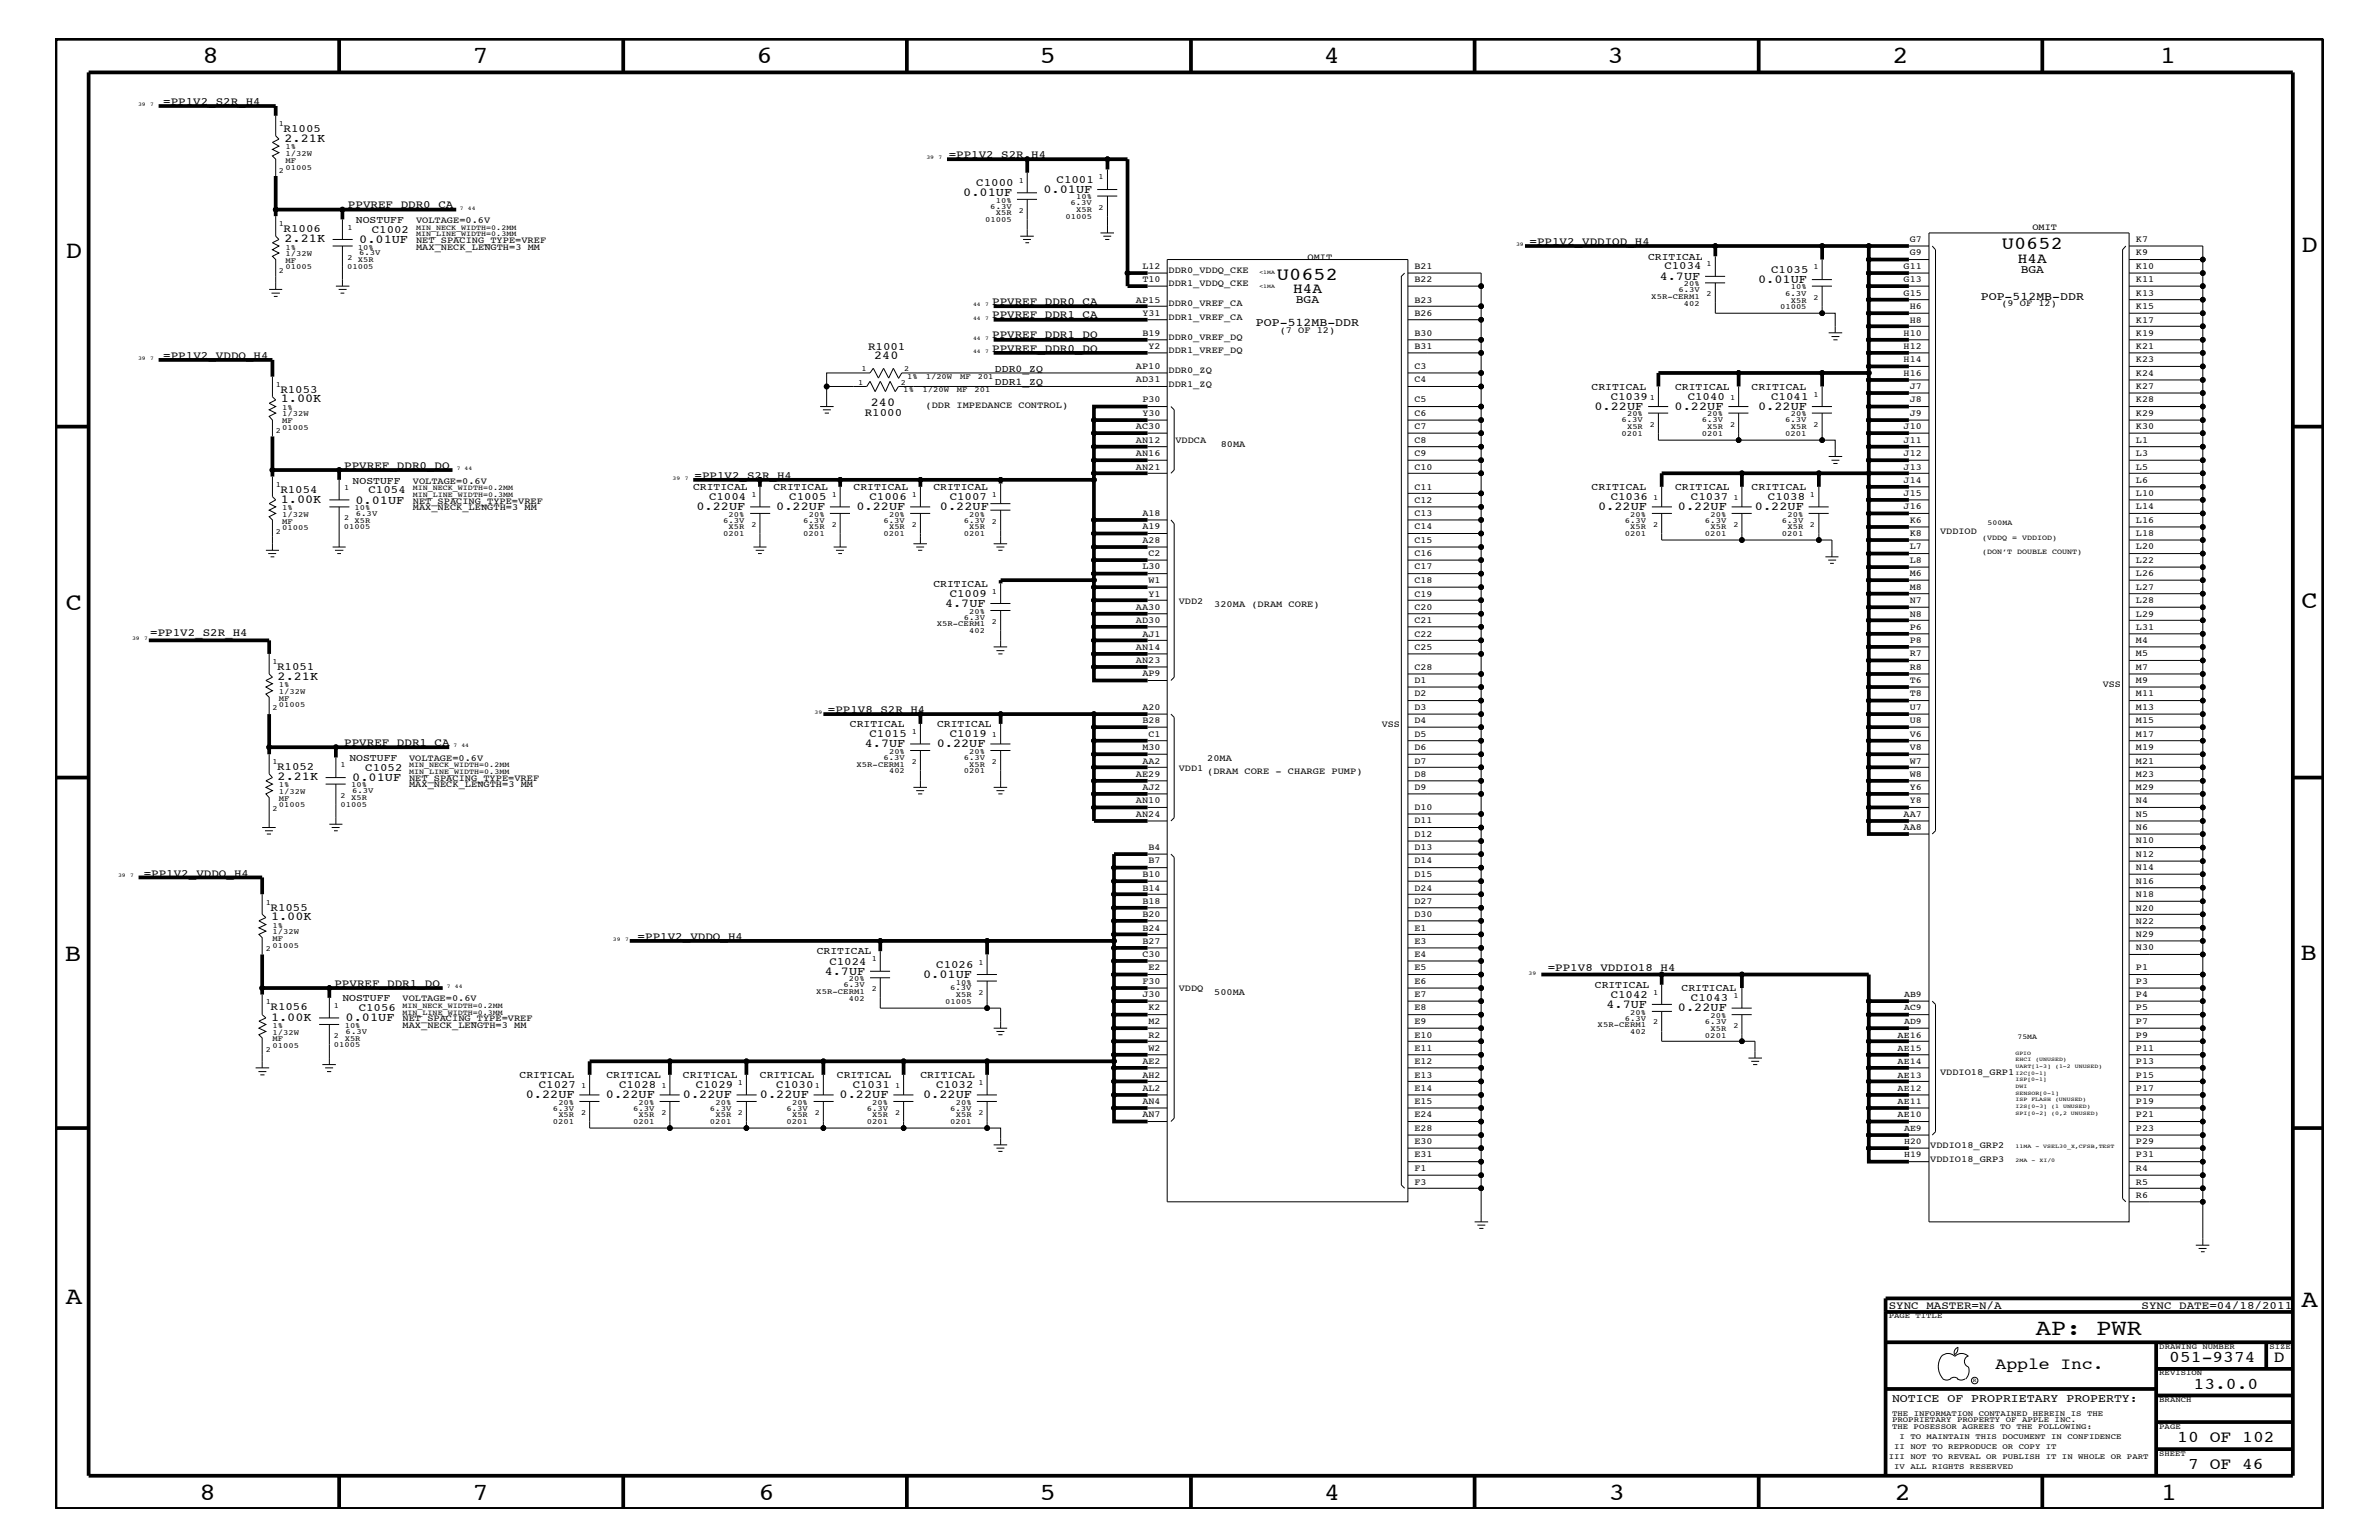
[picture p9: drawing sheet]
<svg xmlns="http://www.w3.org/2000/svg" width="432mm" height="279mm" viewBox="0 0 432 279" stroke-linecap="round" stroke-linejoin="round" font-family="sans-serif">
<defs><g id="words">
<g font-size="4.5">
<text x="36.7" y="11.5">8</text>
<text x="85.8" y="11.5">7</text>
<text x="137.3" y="11.5">6</text>
<text x="188.7" y="11.5">5</text>
<text x="240.3" y="11.5">4</text>
<text x="291.8" y="11.5">3</text>
<text x="343.5" y="11.5">2</text>
<text x="392" y="11.5">1</text>
<text x="11.9" y="46.8">D</text>
<text x="417.7" y="45.7">D</text>
<text x="11.9" y="110.6">C</text>
<text x="417.7" y="110.3">C</text>
<text x="11.8" y="174.3">B</text>
<text x="417.6" y="174.2">B</text>
<text x="11.9" y="236.7">A</text>
<text x="417.7" y="237.1">A</text>
<text x="36.2" y="272.1">8</text>
<text x="85.8" y="272.1">7</text>
<text x="137.7" y="272.1">6</text>
<text x="188.7" y="272.1">5</text>
<text x="240.4" y="272.1">4</text>
<text x="292" y="272.1">3</text>
<text x="343.9" y="272.1">2</text>
<text x="392.2" y="272.1">1</text>
</g>
<text font-size="4.1" x="369.5" y="242.3">AP: PWR</text>
<g font-size="3.3">
<text x="363.3" y="45.2">U0652</text>
<text x="231.8" y="50.7">U0652</text>
</g>
<g font-size="3">
<text x="362.2" y="248.4">Apple Inc.</text>
<text x="393.7" y="247.1">051-9374</text>
<text x="398.1" y="252">13.0.0</text>
<text x="412.7" y="247.1">D</text>
<text x="395.2" y="261.6">10 OF 102</text>
<text x="397.2" y="266.6">7 OF 46</text>
</g>
<g font-size="2.6">
<text x="366.3" y="47.7">H4A</text>
<text x="234.7" y="53.2">H4A</text>
</g>
<g font-size="2.2">
<text x="51.6" y="25.8">2.21K</text>
<text x="174.8" y="35.6">0.01UF</text>
<text x="189.4" y="35">0.01UF</text>
<text x="51.6" y="44">2.21K</text>
<text x="65.2" y="44.1">0.01UF</text>
<text x="301.2" y="50.7">4.7UF</text>
<text x="319.1" y="51.3">0.01UF</text>
<text x="158.7" y="65.1">240</text>
<text x="51" y="73">1.00K</text>
<text x="158.1" y="73.7">240</text>
<text x="289.4" y="74.4">0.22UF</text>
<text x="304" y="74.4">0.22UF</text>
<text x="319.1" y="74.4">0.22UF</text>
<text x="51" y="91.2">1.00K</text>
<text x="64.5" y="91.4">0.01UF</text>
<text x="126.4" y="92.6">0.22UF</text>
<text x="140.9" y="92.6">0.22UF</text>
<text x="155.4" y="92.6">0.22UF</text>
<text x="170.6" y="92.6">0.22UF</text>
<text x="290.1" y="92.6">0.22UF</text>
<text x="304.5" y="92.6">0.22UF</text>
<text x="318.5" y="92.6">0.22UF</text>
<text x="171.5" y="110.2">4.7UF</text>
<text x="50.4" y="123.4">2.21K</text>
<text x="157" y="135.6">4.7UF</text>
<text x="170" y="135.6">0.22UF</text>
<text x="50.4" y="141.5">2.21K</text>
<text x="63.9" y="141.7">0.01UF</text>
<text x="49.2" y="167">1.00K</text>
<text x="149.7" y="176.8">4.7UF</text>
<text x="167.6" y="177.4">0.01UF</text>
<text x="49.2" y="185.2">1.00K</text>
<text x="62.7" y="185.3">0.01UF</text>
<text x="291.6" y="182.9">4.7UF</text>
<text x="304.5" y="183.5">0.22UF</text>
<text x="95.4" y="199.2">0.22UF</text>
<text x="110" y="199.2">0.22UF</text>
<text x="124" y="199.2">0.22UF</text>
<text x="137.9" y="199.2">0.22UF</text>
<text x="152.4" y="199.2">0.22UF</text>
<text x="167.6" y="199.2">0.22UF</text>
</g>
<g font-size="2.1">
<text x="366.8" y="49.6">BGA</text>
<text x="228" y="59.2">POP-512MB-DDR</text>
<text x="235.2" y="55">BGA</text>
<text x="359.5" y="54.4">POP-512MB-DDR</text>
<text x="343.4" y="254.4">NOTICE OF PROPRIETARY PROPERTY:</text>
</g>
<g font-size="2">
<text x="29.6" y="19">=PP1V2_S2R_H4</text>
<text x="51.5" y="24">R1005</text>
<text x="172.2" y="28.6">=PP1V2_S2R_H4</text>
<text x="177.2" y="33.7">C1000</text>
<text x="191.8" y="33.1">C1001</text>
<text x="63.2" y="37.8">PPVREF_DDR0_CA</text>
<text x="51.5" y="42.1">R1006</text>
<text x="67.5" y="42.3">C1002</text>
<text x="277.6" y="44.4">=PP1V2_VDDIOD_H4</text>
<text x="302.1" y="48.9">C1034</text>
<text x="321.5" y="49.6">C1035</text>
<text x="180.1" y="55.3">PPVREF_DDR0_CA</text>
<text x="180.1" y="57.8">PPVREF_DDR1_CA</text>
<text x="29.6" y="65.1">=PP1V2_VDDQ_H4</text>
<text x="157.6" y="63.4">R1001</text>
<text x="180.1" y="63.9">PPVREF_DDR0_DQ</text>
<text x="180.1" y="61.4">PPVREF_DDR1_DQ</text>
<text x="50.9" y="71.2">R1053</text>
<text x="157" y="75.6">R1000</text>
<text x="292.4" y="72.6">C1039</text>
<text x="306.3" y="72.6">C1040</text>
<text x="321.5" y="72.6">C1041</text>
<text x="50.9" y="89.4">R1054</text>
<text x="62.5" y="85">PPVREF_DDR0_DQ</text>
<text x="66.9" y="89.5">C1054</text>
<text x="126.1" y="86.9">=PP1V2_S2R_H4</text>
<text x="128.7" y="90.7">C1004</text>
<text x="143.3" y="90.7">C1005</text>
<text x="157.8" y="90.7">C1006</text>
<text x="172.4" y="90.7">C1007</text>
<text x="292.4" y="90.7">C1036</text>
<text x="306.9" y="90.7">C1037</text>
<text x="320.9" y="90.7">C1038</text>
<text x="172.4" y="108.3">C1009</text>
<text x="27.3" y="115.3">=PP1V2_S2R_H4</text>
<text x="50.3" y="121.5">R1051</text>
<text x="150.3" y="129.3">=PP1V8_S2R_H4</text>
<text x="62.5" y="135.3">PPVREF_DDR1_CA</text>
<text x="157.8" y="133.8">C1015</text>
<text x="172.4" y="133.8">C1019</text>
<text x="50.3" y="139.7">R1052</text>
<text x="66.3" y="139.8">C1052</text>
<text x="26.1" y="159">=PP1V2_VDDQ_H4</text>
<text x="49.1" y="165.2">R1055</text>
<text x="115.7" y="170.5">=PP1V2_VDDQ_H4</text>
<text x="60.7" y="179">PPVREF_DDR1_DQ</text>
<text x="150.5" y="175">C1024</text>
<text x="169.9" y="175.6">C1026</text>
<text x="280.9" y="176.2">=PP1V8_VDDIO18_H4</text>
<text x="49.1" y="183.3">R1056</text>
<text x="65.1" y="183.5">C1056</text>
<text x="292.4" y="181">C1042</text>
<text x="306.9" y="181.6">C1043</text>
<text x="97.8" y="197.4">C1027</text>
<text x="112.4" y="197.4">C1028</text>
<text x="126.3" y="197.4">C1029</text>
<text x="140.9" y="197.4">C1030</text>
<text x="154.8" y="197.4">C1031</text>
<text x="169.9" y="197.4">C1032</text>
<text x="342.8" y="237.4">SYNC_MASTER=N/A</text>
<text x="388.7" y="237.4">SYNC_DATE=04/18/2011</text>
</g>
<g font-size="1.9">
<text x="64.6" y="40.4">NOSTUFF</text>
<text x="299.1" y="47.1">CRITICAL</text>
<text x="180.6" y="67.5">DDR0_ZQ</text>
<text x="180.6" y="69.9">DDR1_ZQ</text>
<text x="288.9" y="70.7">CRITICAL</text>
<text x="304" y="70.7">CRITICAL</text>
<text x="317.9" y="70.7">CRITICAL</text>
<text x="64" y="87.7">NOSTUFF</text>
<text x="125.8" y="88.9">CRITICAL</text>
<text x="140.4" y="88.9">CRITICAL</text>
<text x="154.9" y="88.9">CRITICAL</text>
<text x="169.4" y="88.9">CRITICAL</text>
<text x="288.9" y="88.9">CRITICAL</text>
<text x="304" y="88.9">CRITICAL</text>
<text x="317.9" y="88.9">CRITICAL</text>
<text x="169.4" y="106.5">CRITICAL</text>
<text x="154.3" y="131.9">CRITICAL</text>
<text x="170.1" y="131.9">CRITICAL</text>
<text x="63.4" y="138">NOSTUFF</text>
<text x="148.3" y="173.2">CRITICAL</text>
<text x="289.5" y="179.3">CRITICAL</text>
<text x="305.2" y="179.9">CRITICAL</text>
<text x="62.1" y="181.6">NOSTUFF</text>
<text x="94.3" y="195.6">CRITICAL</text>
<text x="110.1" y="195.6">CRITICAL</text>
<text x="124" y="195.6">CRITICAL</text>
<text x="137.9" y="195.6">CRITICAL</text>
<text x="151.9" y="195.6">CRITICAL</text>
<text x="167" y="195.6">CRITICAL</text>
</g>
<g font-size="1.7">
<text x="75.5" y="40.4">VOLTAGE=0.6V</text>
<text x="368.9" y="41.7">OMIT</text>
<text x="75.5" y="45.3">MAX_NECK_LENGTH=3 MM</text>
<text x="75.5" y="44.1">NET_SPACING_TYPE=VREF</text>
<text x="237.3" y="47.1">OMIT</text>
<text x="346.6" y="46.3">G9</text>
<text x="346.6" y="44">G7</text>
<text x="387.7" y="46.3">K9</text>
<text x="387.7" y="44">K7</text>
<text x="207.3" y="51.3">T10</text>
<text x="207.3" y="48.8">L12</text>
<text x="212.1" y="51.9">DDR1_VDDQ_CKE</text>
<text x="212.1" y="49.6">DDR0_VDDQ_CKE</text>
<text x="256.7" y="51.3">B22</text>
<text x="256.7" y="48.8">B21</text>
<text x="345.5" y="53.6">G15</text>
<text x="345.5" y="51.3">G13</text>
<text x="345.5" y="48.8">G11</text>
<text x="387.7" y="53.6">K13</text>
<text x="387.7" y="51.3">K11</text>
<text x="387.7" y="48.8">K10</text>
<text x="206.2" y="54.9">AP15</text>
<text x="207.3" y="57.3">Y31</text>
<text x="212.1" y="55.6">DDR0_VREF_CA</text>
<text x="212.1" y="58">DDR1_VREF_CA</text>
<text x="256.7" y="57.3">B26</text>
<text x="256.7" y="54.9">B23</text>
<text x="346.6" y="58.5">H8</text>
<text x="346.6" y="56.1">H6</text>
<text x="363.3" y="55.6">(9 OF 12)</text>
<text x="387.7" y="58.5">K17</text>
<text x="387.7" y="56.1">K15</text>
<text x="207.3" y="60.9">B19</text>
<text x="208.4" y="63.4">Y2</text>
<text x="212.1" y="64">DDR1_VREF_DQ</text>
<text x="212.1" y="61.7">DDR0_VREF_DQ</text>
<text x="232.3" y="60.4">(7 OF 12)</text>
<text x="256.7" y="63.4">B31</text>
<text x="256.7" y="60.9">B30</text>
<text x="345.5" y="65.7">H14</text>
<text x="345.5" y="63.4">H12</text>
<text x="345.5" y="60.9">H10</text>
<text x="387.7" y="65.7">K23</text>
<text x="387.7" y="63.4">K21</text>
<text x="387.7" y="60.9">K19</text>
<text x="206.2" y="69.4">AD31</text>
<text x="206.2" y="67">AP10</text>
<text x="212.1" y="70.1">DDR1_ZQ</text>
<text x="212.1" y="67.7">DDR0_ZQ</text>
<text x="256.7" y="69.4">C4</text>
<text x="256.7" y="67">C3</text>
<text x="345.5" y="68.2">H16</text>
<text x="346.6" y="70.6">J7</text>
<text x="387.7" y="70.6">K27</text>
<text x="387.7" y="68.2">K24</text>
<text x="168" y="74">(DDR IMPEDANCE CONTROL)</text>
<text x="206.2" y="77.9">AC30</text>
<text x="207.3" y="75.5">Y30</text>
<text x="207.3" y="73">P30</text>
<text x="256.7" y="77.9">C7</text>
<text x="256.7" y="75.5">C6</text>
<text x="256.7" y="73">C5</text>
<text x="345.5" y="77.9">J10</text>
<text x="346.6" y="75.5">J9</text>
<text x="346.6" y="73">J8</text>
<text x="387.7" y="77.9">K30</text>
<text x="387.7" y="75.5">K29</text>
<text x="387.7" y="73">K28</text>
<text x="206.2" y="82.7">AN16</text>
<text x="206.2" y="80.3">AN12</text>
<text x="213.4" y="80.5">VDDCA</text>
<text x="221.6" y="81.1">80MA</text>
<text x="256.7" y="82.7">C9</text>
<text x="256.7" y="80.3">C8</text>
<text x="345.5" y="82.7">J12</text>
<text x="345.5" y="80.3">J11</text>
<text x="387.7" y="82.7">L3</text>
<text x="387.7" y="80.3">L1</text>
<text x="74.9" y="87.7">VOLTAGE=0.6V</text>
<text x="206.2" y="85.2">AN21</text>
<text x="256.7" y="88.8">C11</text>
<text x="256.7" y="85.2">C10</text>
<text x="345.5" y="87.6">J14</text>
<text x="345.5" y="85.2">J13</text>
<text x="387.7" y="87.6">L6</text>
<text x="387.7" y="85.2">L5</text>
<text x="74.9" y="92.6">MAX_NECK_LENGTH=3 MM</text>
<text x="74.9" y="91.4">NET_SPACING_TYPE=VREF</text>
<text x="207.3" y="93.7">A18</text>
<text x="256.7" y="93.7">C13</text>
<text x="256.7" y="91.2">C12</text>
<text x="345.5" y="92.4">J16</text>
<text x="345.5" y="90">J15</text>
<text x="346.6" y="94.9">K6</text>
<text x="387.7" y="94.9">L16</text>
<text x="387.7" y="92.4">L14</text>
<text x="387.7" y="90">L10</text>
<text x="207.3" y="96">A19</text>
<text x="207.3" y="98.5">A28</text>
<text x="208.4" y="101">C2</text>
<text x="256.7" y="101">C16</text>
<text x="256.7" y="98.5">C15</text>
<text x="256.7" y="96">C14</text>
<text x="346.6" y="99.7">L7</text>
<text x="346.6" y="97.3">K8</text>
<text x="352.1" y="96.8">VDDIOD</text>
<text x="387.7" y="99.7">L20</text>
<text x="387.7" y="97.3">L18</text>
<text x="207.3" y="103.3">L30</text>
<text x="208.4" y="105.8">W1</text>
<text x="256.7" y="105.8">C18</text>
<text x="256.7" y="103.3">C17</text>
<text x="346.6" y="102.1">L8</text>
<text x="346.6" y="104.6">M6</text>
<text x="346.6" y="107">M8</text>
<text x="387.7" y="107">L27</text>
<text x="387.7" y="104.6">L26</text>
<text x="387.7" y="102.1">L22</text>
<text x="206.2" y="113.1">AD30</text>
<text x="206.2" y="110.6">AA30</text>
<text x="208.4" y="108.2">Y1</text>
<text x="214" y="109.5">VDD2</text>
<text x="220.4" y="110.2">320MA (DRAM CORE)</text>
<text x="256.7" y="113.1">C21</text>
<text x="256.7" y="110.6">C20</text>
<text x="256.7" y="108.2">C19</text>
<text x="346.6" y="109.4">N7</text>
<text x="346.6" y="111.9">N8</text>
<text x="387.7" y="111.9">L29</text>
<text x="387.7" y="109.4">L28</text>
<text x="206.2" y="117.9">AN14</text>
<text x="207.3" y="115.5">AJ1</text>
<text x="256.7" y="117.9">C25</text>
<text x="256.7" y="115.5">C22</text>
<text x="346.6" y="119.1">R7</text>
<text x="346.6" y="116.7">P8</text>
<text x="346.6" y="114.2">P6</text>
<text x="387.7" y="119.1">M5</text>
<text x="387.7" y="116.7">M4</text>
<text x="387.7" y="114.2">L31</text>
<text x="206.2" y="120.3">AN23</text>
<text x="207.3" y="122.7">AP9</text>
<text x="256.7" y="124">D1</text>
<text x="256.7" y="121.5">C28</text>
<text x="346.6" y="124">T6</text>
<text x="346.6" y="121.5">R8</text>
<text x="381.7" y="124.7">VSS</text>
<text x="387.7" y="124">M9</text>
<text x="387.7" y="121.5">M7</text>
<text x="207.3" y="131.3">B28</text>
<text x="207.3" y="128.8">A20</text>
<text x="250.8" y="131.9">VSS</text>
<text x="256.7" y="131.3">D4</text>
<text x="256.7" y="128.8">D3</text>
<text x="256.7" y="126.4">D2</text>
<text x="346.6" y="131.3">U8</text>
<text x="346.6" y="128.8">U7</text>
<text x="346.6" y="126.4">T8</text>
<text x="387.7" y="131.3">M15</text>
<text x="387.7" y="128.8">M13</text>
<text x="387.7" y="126.4">M11</text>
<text x="207.3" y="136.1">M30</text>
<text x="208.4" y="133.6">C1</text>
<text x="256.7" y="136.1">D6</text>
<text x="256.7" y="133.6">D5</text>
<text x="346.6" y="136.1">V8</text>
<text x="346.6" y="133.6">V6</text>
<text x="387.7" y="136.1">M19</text>
<text x="387.7" y="133.6">M17</text>
<text x="74.3" y="142.9">MAX_NECK_LENGTH=3 MM</text>
<text x="74.3" y="138">VOLTAGE=0.6V</text>
<text x="74.3" y="141.7">NET_SPACING_TYPE=VREF</text>
<text x="206.2" y="140.9">AE29</text>
<text x="207.3" y="143.4">AJ2</text>
<text x="207.3" y="138.5">AA2</text>
<text x="214" y="139.8">VDD1</text>
<text x="219.1" y="140.4">(DRAM CORE - CHARGE PUMP)</text>
<text x="219.1" y="138">20MA</text>
<text x="256.7" y="143.4">D9</text>
<text x="256.7" y="140.9">D8</text>
<text x="256.7" y="138.5">D7</text>
<text x="346.6" y="143.4">Y6</text>
<text x="346.6" y="140.9">W8</text>
<text x="346.6" y="138.5">W7</text>
<text x="387.7" y="143.4">M29</text>
<text x="387.7" y="140.9">M23</text>
<text x="387.7" y="138.5">M21</text>
<text x="206.2" y="148.2">AN24</text>
<text x="206.2" y="145.7">AN10</text>
<text x="256.7" y="149.4">D11</text>
<text x="256.7" y="147">D10</text>
<text x="345.5" y="148.2">AA7</text>
<text x="346.6" y="145.7">Y8</text>
<text x="387.7" y="148.2">N5</text>
<text x="387.7" y="145.7">N4</text>
<text x="208.4" y="154.3">B4</text>
<text x="256.7" y="154.3">D13</text>
<text x="256.7" y="151.8">D12</text>
<text x="345.5" y="150.7">AA8</text>
<text x="387.7" y="155.5">N12</text>
<text x="387.7" y="153">N10</text>
<text x="387.7" y="150.7">N6</text>
<text x="207.3" y="161.6">B14</text>
<text x="207.3" y="159.1">B10</text>
<text x="208.4" y="156.7">B7</text>
<text x="256.7" y="161.6">D24</text>
<text x="256.7" y="159.1">D15</text>
<text x="256.7" y="156.7">D14</text>
<text x="387.7" y="160.3">N16</text>
<text x="387.7" y="157.9">N14</text>
<text x="207.3" y="166.4">B20</text>
<text x="207.3" y="163.9">B18</text>
<text x="256.7" y="166.4">D30</text>
<text x="256.7" y="163.9">D27</text>
<text x="387.7" y="167.6">N22</text>
<text x="387.7" y="165.2">N20</text>
<text x="387.7" y="162.8">N18</text>
<text x="207.3" y="173.7">C30</text>
<text x="207.3" y="171.2">B27</text>
<text x="207.3" y="168.9">B24</text>
<text x="256.7" y="173.7">E4</text>
<text x="256.7" y="171.2">E3</text>
<text x="256.7" y="168.9">E1</text>
<text x="387.7" y="172.4">N30</text>
<text x="387.7" y="170">N29</text>
<text x="207.3" y="178.5">F30</text>
<text x="208.4" y="176.1">E2</text>
<text x="214" y="179.9">VDDQ</text>
<text x="256.7" y="178.5">E6</text>
<text x="256.7" y="176.1">E5</text>
<text x="387.7" y="178.5">P3</text>
<text x="387.7" y="176.1">P1</text>
<text x="73.1" y="185.3">NET_SPACING_TYPE=VREF</text>
<text x="73.1" y="181.6">VOLTAGE=0.6V</text>
<text x="207.3" y="181">J30</text>
<text x="208.4" y="185.8">M2</text>
<text x="208.4" y="183.3">K2</text>
<text x="220.4" y="180.5">500MA</text>
<text x="256.7" y="185.8">E9</text>
<text x="256.7" y="183.3">E8</text>
<text x="256.7" y="181">E7</text>
<text x="387.7" y="185.8">P7</text>
<text x="387.7" y="183.3">P5</text>
<text x="387.7" y="181">P4</text>
<text x="73.1" y="186.5">MAX_NECK_LENGTH=3 MM</text>
<text x="208.4" y="190.6">W2</text>
<text x="208.4" y="188.2">R2</text>
<text x="256.7" y="190.6">E11</text>
<text x="256.7" y="188.2">E10</text>
<text x="387.7" y="190.6">P11</text>
<text x="387.7" y="188.2">P9</text>
<text x="207.3" y="197.9">AL2</text>
<text x="207.3" y="195.5">AH2</text>
<text x="207.3" y="193.1">AE2</text>
<text x="256.7" y="197.9">E14</text>
<text x="256.7" y="195.5">E13</text>
<text x="256.7" y="193.1">E12</text>
<text x="352.1" y="195">VDDIO18_GRP1</text>
<text x="387.7" y="197.9">P17</text>
<text x="387.7" y="195.5">P15</text>
<text x="387.7" y="193.1">P13</text>
<text x="207.3" y="202.7">AN7</text>
<text x="207.3" y="200.3">AN4</text>
<text x="256.7" y="202.7">E24</text>
<text x="256.7" y="200.3">E15</text>
<text x="387.7" y="202.7">P21</text>
<text x="387.7" y="200.3">P19</text>
<text x="256.7" y="207.6">E30</text>
<text x="256.7" y="205.2">E28</text>
<text x="350.4" y="208.3">VDDIO18_GRP2</text>
<text x="387.7" y="207.6">P29</text>
<text x="387.7" y="205.2">P23</text>
<text x="256.7" y="214.9">F3</text>
<text x="256.7" y="212.5">F1</text>
<text x="256.7" y="210">E31</text>
<text x="350.4" y="210.8">VDDIO18_GRP3</text>
<text x="387.7" y="214.9">R5</text>
<text x="387.7" y="212.5">R4</text>
<text x="387.7" y="210">P31</text>
<text x="387.7" y="217.3">R6</text>
</g>
<g font-size="1.6">
<text x="345.6" y="185.8">AD9</text>
<text x="345.6" y="183.3">AC9</text>
<text x="345.6" y="181">AB9</text>
<text x="344.4" y="190.6">AE15</text>
<text x="344.4" y="188.2">AE16</text>
<text x="344.4" y="197.9">AE12</text>
<text x="344.4" y="195.5">AE13</text>
<text x="344.4" y="193.1">AE14</text>
<text x="344.4" y="202.7">AE10</text>
<text x="344.4" y="200.3">AE11</text>
<text x="345.6" y="207.6">H20</text>
<text x="345.6" y="205.2">AE9</text>
<text x="345.6" y="210">H19</text>
</g>
<g font-size="1.4">
<text x="50.6" y="22.9">1</text>
<text x="51.8" y="29.5">MF</text>
<text x="51.8" y="27.1">1%</text>
<text x="51.8" y="28.3">1/32W</text>
<text x="50.6" y="31.3">2</text>
<text x="51.8" y="30.8">01005</text>
<text x="184.9" y="33.1">1</text>
<text x="199.4" y="32.5">1</text>
<text x="50.6" y="41">1</text>
<text x="63.1" y="41.7">1</text>
<text x="75.5" y="41.7">MIN_NECK_WIDTH=0.2MM</text>
<text x="178.8" y="40.3">01005</text>
<text x="179.7" y="37.9">6.3V</text>
<text x="180.8" y="36.8">10%</text>
<text x="180.8" y="39.1">X5R</text>
<text x="184.9" y="38.6">2</text>
<text x="193.4" y="39.7">01005</text>
<text x="194.3" y="37.3">6.3V</text>
<text x="195.3" y="36.2">10%</text>
<text x="195.3" y="38.5">X5R</text>
<text x="199.4" y="38">2</text>
<text x="51.8" y="47.7">MF</text>
<text x="51.8" y="45.3">1%</text>
<text x="51.8" y="46.5">1/32W</text>
<text x="63.1" y="47.1">2</text>
<text x="64.9" y="47.6">X5R</text>
<text x="64.9" y="45.3">10%</text>
<text x="65.2" y="46.3">6.3V</text>
<text x="75.5" y="42.9">MIN_LINE_WIDTH=0.3MM</text>
<text x="50.6" y="49.6">2</text>
<text x="51.8" y="48.9">01005</text>
<text x="63" y="48.8">01005</text>
<text x="304.6" y="53">6.3V</text>
<text x="305.6" y="51.9">20%</text>
<text x="309.7" y="53.8">2</text>
<text x="309.7" y="48.3">1</text>
<text x="324" y="53.6">6.3V</text>
<text x="325" y="52.5">10%</text>
<text x="329.2" y="48.9">1</text>
<text x="299.7" y="54.2">X5R-CERM1</text>
<text x="305.6" y="55.5">402</text>
<text x="323.1" y="56.1">01005</text>
<text x="325" y="54.9">X5R</text>
<text x="329.2" y="54.4">2</text>
<text x="50" y="70.1">1</text>
<text x="155.8" y="69.8">1</text>
<text x="156.4" y="67.3">1</text>
<text x="163.5" y="69.8">2</text>
<text x="164" y="71.1">1%</text>
<text x="164.1" y="67.3">2</text>
<text x="164.6" y="68.7">1%</text>
<text x="167.4" y="71.1">1/20W</text>
<text x="168" y="68.7">1/20W</text>
<text x="173.7" y="71.1">MF</text>
<text x="174.3" y="68.7">MF</text>
<text x="176.9" y="71.1">201</text>
<text x="177.5" y="68.7">201</text>
<text x="329.2" y="72">1</text>
<text x="51.2" y="76.8">MF</text>
<text x="51.2" y="74.4">1%</text>
<text x="51.2" y="75.6">1/32W</text>
<text x="294.3" y="76.7">6.3V</text>
<text x="295.3" y="77.9">X5R</text>
<text x="295.3" y="75.6">20%</text>
<text x="299.5" y="77.4">2</text>
<text x="299.5" y="72.6">1</text>
<text x="308.9" y="76.7">6.3V</text>
<text x="309.9" y="77.9">X5R</text>
<text x="309.9" y="75.6">20%</text>
<text x="314" y="77.4">2</text>
<text x="314" y="72.6">1</text>
<text x="324" y="76.7">6.3V</text>
<text x="325" y="77.9">X5R</text>
<text x="325" y="75.6">20%</text>
<text x="329.2" y="77.4">2</text>
<text x="50" y="78.6">2</text>
<text x="51.2" y="78">01005</text>
<text x="294.3" y="79.1">0201</text>
<text x="308.9" y="79.1">0201</text>
<text x="324" y="79.1">0201</text>
<text x="50" y="88.3">1</text>
<text x="62.5" y="88.9">1</text>
<text x="74.9" y="88.9">MIN_NECK_WIDTH=0.2MM</text>
<text x="51.2" y="92.6">1%</text>
<text x="51.2" y="95">MF</text>
<text x="51.2" y="93.8">1/32W</text>
<text x="62.5" y="94.3">2</text>
<text x="64.3" y="94.9">X5R</text>
<text x="64.3" y="92.6">10%</text>
<text x="64.6" y="93.7">6.3V</text>
<text x="74.9" y="90.1">MIN_LINE_WIDTH=0.3MM</text>
<text x="131.2" y="94.9">6.3V</text>
<text x="132.2" y="93.8">20%</text>
<text x="136.4" y="95.6">2</text>
<text x="136.4" y="90.1">1</text>
<text x="145.8" y="94.9">6.3V</text>
<text x="146.8" y="93.8">20%</text>
<text x="151" y="95.6">2</text>
<text x="151" y="90.1">1</text>
<text x="160.4" y="94.9">6.3V</text>
<text x="161.4" y="93.8">20%</text>
<text x="165.5" y="95.6">2</text>
<text x="165.5" y="90.1">1</text>
<text x="174.9" y="94.9">6.3V</text>
<text x="175.9" y="93.8">20%</text>
<text x="180" y="95">2</text>
<text x="180" y="90.1">1</text>
<text x="294.9" y="94.9">6.3V</text>
<text x="295.9" y="93.8">20%</text>
<text x="300.1" y="95.6">2</text>
<text x="300.1" y="90.7">1</text>
<text x="309.5" y="94.9">6.3V</text>
<text x="310.5" y="93.8">20%</text>
<text x="314.6" y="95.6">2</text>
<text x="314.6" y="90.7">1</text>
<text x="323.4" y="94.9">6.3V</text>
<text x="324.4" y="93.8">20%</text>
<text x="328.5" y="95.6">2</text>
<text x="328.5" y="90.1">1</text>
<text x="360.8" y="95.2">500MA</text>
<text x="50" y="96.8">2</text>
<text x="51.2" y="96.2">01005</text>
<text x="62.4" y="96">01005</text>
<text x="131.2" y="97.3">0201</text>
<text x="132.2" y="96">X5R</text>
<text x="145.8" y="97.3">0201</text>
<text x="146.8" y="96">X5R</text>
<text x="160.4" y="97.3">0201</text>
<text x="161.4" y="96">X5R</text>
<text x="174.9" y="97.3">0201</text>
<text x="175.9" y="96">X5R</text>
<text x="294.9" y="97.3">0201</text>
<text x="295.9" y="96">X5R</text>
<text x="309.5" y="97.3">0201</text>
<text x="310.5" y="96">X5R</text>
<text x="323.4" y="97.3">0201</text>
<text x="324.4" y="96">X5R</text>
<text x="359.7" y="98">(VDDQ = VDDIOD)</text>
<text x="359.7" y="100.4">(DON’T DOUBLE COUNT)</text>
<text x="180" y="107.7">1</text>
<text x="170" y="113.7">X5R-CERM1</text>
<text x="174.9" y="112.5">6.3V</text>
<text x="175.9" y="111.4">20%</text>
<text x="180" y="113.1">2</text>
<text x="175.9" y="114.8">402</text>
<text x="49.4" y="120.4">1</text>
<text x="50.6" y="124.7">1%</text>
<text x="50.6" y="125.9">1/32W</text>
<text x="49.4" y="128.9">2</text>
<text x="50.6" y="127.1">MF</text>
<text x="50.6" y="128.3">01005</text>
<text x="160.4" y="137.9">6.3V</text>
<text x="161.4" y="136.8">20%</text>
<text x="165.5" y="133.2">1</text>
<text x="174.9" y="137.9">6.3V</text>
<text x="175.9" y="136.8">20%</text>
<text x="180" y="133.8">1</text>
<text x="49.4" y="138.6">1</text>
<text x="50.6" y="142.9">1%</text>
<text x="61.8" y="139.2">1</text>
<text x="63.8" y="142.9">10%</text>
<text x="63.9" y="144">6.3V</text>
<text x="74.3" y="139.2">MIN_NECK_WIDTH=0.2MM</text>
<text x="74.3" y="140.4">MIN_LINE_WIDTH=0.3MM</text>
<text x="155.4" y="139.1">X5R-CERM1</text>
<text x="161.4" y="140.3">402</text>
<text x="165.5" y="138.6">2</text>
<text x="174.9" y="140.3">0201</text>
<text x="175.9" y="139.1">X5R</text>
<text x="180" y="138.6">2</text>
<text x="49.4" y="147.1">2</text>
<text x="50.6" y="145.3">MF</text>
<text x="50.6" y="146.5">01005</text>
<text x="50.6" y="144">1/32W</text>
<text x="61.8" y="146.4">01005</text>
<text x="61.8" y="144.7">2</text>
<text x="63.8" y="145.1">X5R</text>
<text x="48.3" y="164.1">1</text>
<text x="48.3" y="172.6">2</text>
<text x="49.4" y="170.7">MF</text>
<text x="49.4" y="168.3">1%</text>
<text x="49.4" y="172">01005</text>
<text x="49.4" y="169.5">1/32W</text>
<text x="153.1" y="179.1">6.3V</text>
<text x="154.1" y="178">20%</text>
<text x="158.2" y="179.9">2</text>
<text x="158.2" y="174.4">1</text>
<text x="172.5" y="179.7">6.3V</text>
<text x="173.5" y="178.7">10%</text>
<text x="177.6" y="175">1</text>
<text x="48.3" y="182.2">1</text>
<text x="60.6" y="182.9">1</text>
<text x="73.1" y="182.9">MIN_NECK_WIDTH=0.2MM</text>
<text x="73.1" y="184.1">MIN_LINE_WIDTH=0.3MM</text>
<text x="148.2" y="180.4">X5R-CERM1</text>
<text x="154.1" y="181.6">402</text>
<text x="171.5" y="182.1">01005</text>
<text x="173.5" y="181">X5R</text>
<text x="177.6" y="180.4">2</text>
<text x="294.9" y="185.2">6.3V</text>
<text x="295.9" y="184.1">20%</text>
<text x="300.1" y="185.9">2</text>
<text x="300.1" y="180.5">1</text>
<text x="309.5" y="185.8">6.3V</text>
<text x="310.5" y="184.7">20%</text>
<text x="314.6" y="181">1</text>
<text x="48.3" y="190.8">2</text>
<text x="49.4" y="188.9">MF</text>
<text x="49.4" y="186.5">1%</text>
<text x="49.4" y="190.2">01005</text>
<text x="49.4" y="187.7">1/32W</text>
<text x="60.6" y="188.3">2</text>
<text x="60.6" y="190">01005</text>
<text x="62.6" y="188.8">X5R</text>
<text x="62.6" y="186.5">10%</text>
<text x="62.7" y="187.6">6.3V</text>
<text x="290" y="186.4">X5R-CERM1</text>
<text x="295.9" y="187.6">402</text>
<text x="309.5" y="188.2">0201</text>
<text x="310.5" y="187">X5R</text>
<text x="314.6" y="186.5">2</text>
<text x="366.2" y="188.6">75MA</text>
<text x="105.5" y="197.4">1</text>
<text x="120.1" y="197.4">1</text>
<text x="133.9" y="196.8">1</text>
<text x="147.9" y="197.4">1</text>
<text x="162.5" y="197.4">1</text>
<text x="177.6" y="196.8">1</text>
<text x="100.3" y="204">0201</text>
<text x="100.3" y="201.5">6.3V</text>
<text x="101.3" y="200.4">20%</text>
<text x="101.3" y="202.7">X5R</text>
<text x="105.5" y="202.3">2</text>
<text x="114.9" y="201.5">6.3V</text>
<text x="114.9" y="204">0201</text>
<text x="115.9" y="202.7">X5R</text>
<text x="115.9" y="200.4">20%</text>
<text x="120.1" y="202.3">2</text>
<text x="128.9" y="204">0201</text>
<text x="128.9" y="201.5">6.3V</text>
<text x="129.9" y="200.4">20%</text>
<text x="129.9" y="202.7">X5R</text>
<text x="133.9" y="202.3">2</text>
<text x="142.7" y="201.5">6.3V</text>
<text x="142.7" y="204">0201</text>
<text x="143.8" y="202.7">X5R</text>
<text x="143.8" y="200.4">20%</text>
<text x="147.9" y="202.3">2</text>
<text x="157.3" y="201.5">6.3V</text>
<text x="157.3" y="204">0201</text>
<text x="158.3" y="202.7">X5R</text>
<text x="158.3" y="200.4">20%</text>
<text x="162.5" y="202.3">2</text>
<text x="172.5" y="201.5">6.3V</text>
<text x="172.5" y="204">0201</text>
<text x="173.5" y="202.7">X5R</text>
<text x="173.5" y="200.4">20%</text>
<text x="177.6" y="202.3">2</text>
<text x="342.8" y="239.2">PAGE TITLE</text>
<text x="391.9" y="244.7">DRAWING NUMBER</text>
<text x="411.9" y="244.7">SIZE</text>
<text x="391.9" y="249.5">REVISION</text>
<text x="343.4" y="256.8">THE INFORMATION CONTAINED HEREIN IS THE</text>
<text x="391.9" y="254.4">BRANCH</text>
<text x="343.4" y="258">PROPRIETARY PROPERTY OF APPLE INC.</text>
<text x="343.4" y="259.3">THE POSESSOR AGREES TO THE FOLLOWING:</text>
<text x="343.8" y="262.9">II NOT TO REPRODUCE OR COPY IT</text>
<text x="344.8" y="261.1">I TO MAINTAIN THIS DOCUMENT IN CONFIDENCE</text>
<text x="391.9" y="259.3">PAGE</text>
<text x="342.8" y="264.7">III NOT TO REVEAL OR PUBLISH IT IN WHOLE OR PART</text>
<text x="343.8" y="266.6">IV ALL RIGHTS RESERVED</text>
<text x="391.9" y="264.1">SHEET</text>
</g>
<g font-size="1">
<text x="25.1" y="19.2">39</text>
<text x="27.3" y="19.2">7</text>
<text x="168.1" y="28.9">39</text>
<text x="170.3" y="28.9">7</text>
<text x="83.5" y="38">7</text>
<text x="84.9" y="38">44</text>
<text x="275.2" y="44.6">39</text>
<text x="228.6" y="49.7">&lt;1MA</text>
<text x="228.6" y="52.2">&lt;1MA</text>
<text x="176.6" y="55.6">44</text>
<text x="176.6" y="58">44</text>
<text x="178.8" y="55.6">7</text>
<text x="178.8" y="58">7</text>
<text x="25.1" y="65.3">39</text>
<text x="27.3" y="65.3">7</text>
<text x="176.6" y="64">44</text>
<text x="176.6" y="61.7">44</text>
<text x="178.8" y="64">7</text>
<text x="178.8" y="61.7">7</text>
<text x="82.9" y="85.3">7</text>
<text x="84.3" y="85.3">44</text>
<text x="122.1" y="87.1">39</text>
<text x="124.3" y="87.1">7</text>
<text x="24" y="116.2">39</text>
<text x="26.2" y="116.2">7</text>
<text x="147.8" y="129.6">39</text>
<text x="82.3" y="135.6">7</text>
<text x="83.7" y="135.6">44</text>
<text x="21.4" y="159.2">39</text>
<text x="23.6" y="159.2">7</text>
<text x="111.3" y="170.7">39</text>
<text x="113.5" y="170.7">7</text>
<text x="81.1" y="179.3">7</text>
<text x="82.6" y="179.3">44</text>
<text x="277.5" y="176.8">39</text>
<text x="365.8" y="191.4">GPIO</text>
<text x="365.8" y="195">I2C[0-1]</text>
<text x="365.8" y="196.2">ISP[0-1]</text>
<text x="365.8" y="192.6">EHCI</text>
<text x="365.8" y="193.7">UART[1-3]</text>
<text x="365.8" y="197.4">DWI</text>
<text x="369.4" y="192.6">(UNUSED)</text>
<text x="373" y="193.7">(1-2</text>
<text x="376.6" y="193.7">UNUSED)</text>
<text x="365.8" y="202.3">SPI[0-2]</text>
<text x="365.8" y="199.8">ISP</text>
<text x="365.8" y="201">I2S[0-3]</text>
<text x="365.8" y="198.7">SENSOR[0-1]</text>
<text x="368.7" y="199.8">FLASH</text>
<text x="372.3" y="201">(1</text>
<text x="372.3" y="202.3">(0,2</text>
<text x="373" y="199.8">(UNUSED)</text>
<text x="374.5" y="201">UNUSED)</text>
<text x="375.9" y="202.3">UNUSED)</text>
<text x="365.8" y="208.3">11MA</text>
<text x="369.4" y="208.3">-</text>
<text x="370.9" y="208.3">VSEL30_X,CFSB,TEST</text>
<text x="365.8" y="210.8">2MA</text>
<text x="368.7" y="210.8">-</text>
<text x="370.2" y="210.8">XI/0</text>
<text x="358.1" y="250.7">R</text>
</g>
</g></defs>
<g fill="none" stroke="#000" stroke-width=".18">
<path d="M50 21v3.7l.6 .5-1.2 .6 1.2 .7-1.2 .6 1.2 .6-1.2 .6 .6 .6v3M50 39.2v3.7l.6 .5-1.2 .6 1.2 .6-1.2 .7 1.2 .6-1.2 .6 .6 .6v5.4M62.1 39.8v3.6M184.6 35h3.6M184.6 36.2h3.6M186.4 31.3v3.7M186.4 36.2v6.7M199.1 35.6h3.7M199.1 34.4h3.7M201 30.7v3.7M201 35.6v6.7M48.9 52.5h2.3"/>
<path d="M49.3 53.2h1.5M49.7 53.8h.7M60.4 44.6h3.6M60.4 43.4h3.6M61 51.9h2.4M61.5 52.5h1.4M61.8 53.2h.7M62.1 44.6v7.3M185.2 42.9h2.4M185.7 43.4h1.4M186.1 44h.7M199.7 42.3h2.5"/>
<path d="M200.2 42.9h1.5M200.6 43.4h.7M208.3 58h3.5M208.3 55.6h3.5M208.3 51.9h3.5M208.3 49.5h3.5M211.8 47.1h43.7v170.9h-43.7zM254.9 49.5l-.5 .6v164.9l.5 .6M255.5 58h13.3v3.7h-13.3M255.5 51.9h13.3v3.7h-13.3M255.5 49.5h13.3v2.4M268.8 55.6v2.4"/>
<path d="M309.5 51.3h3.6M309.5 50.1h3.6M311.3 51.3v5.5h19.4M311.3 46.5v3.6M328.9 50.7h3.6M328.9 51.9h3.6M330.7 51.9v4.9h2.4v3.6M330.7 47.1v3.6M346.5 47.1h3.6M346.5 51.9h3.6M346.5 49.5h3.6M346.5 59.2h3.6"/>
<path d="M346.5 56.8h3.6M346.5 54.4h3.6M346.5 44.6h3.6M350.1 42.3h36.3v179.4h-36.3zM350.7 44.6l.6 .7v105.4l-.6 .6M385.8 44.6l-.5 .7v172.1l.5 .6M386.4 49.5h13.4v4.9M386.4 44.6h13.4v4.9M386.4 47.1h13.4M386.4 51.9h13.4M386.4 59.2h13.4M386.4 56.8h13.4"/>
<path d="M386.4 54.4h13.4M399.8 54.4v12.1M49.4 68.3v3.7l.6 .6-1.1 .6 1.1 .6-1.1 .6 1.1 .5-1.1 .6 .5 .7v3M148.9 73.8h2.4M149.4 74.4h1.4M149.7 74.9h.8M150 70.1v3.7M163.1 68.6l-1-1.8-.8 1.8-.9-1.8-1 1.8-.9-1.8-.6 .9h-7.9v2.4h7.3l.6-.9 .9 1.9 1-1.9 .9 1.9 .9-1.9 .9 1.9 .6-1h48.7M208.3 78.6h3.5M208.3 76.2h3.5M208.3 73.8h3.5M208.3 64h3.5"/>
<path d="M208.3 61.7h3.5M211.8 67.7h-48.1l-.6 1M212.5 73.8l.6 .6v10.9l-.6 .6M255.5 76.2h13.3v2.4h-13.3M255.5 70.1h13.3v3.7h-13.3M255.5 64h13.3v3.7h-13.3M268.8 61.7v2.3M268.8 67.7v2.4M268.8 73.8v2.4M268.8 78.6v2.4M299.1 73.8h3.7M299.1 74.9h3.7"/>
<path d="M301 70.1v3.7M301 74.9v5h29.7M313.7 74.9h3.7M313.7 73.8h3.7M315.6 70.1v3.7M315.6 74.9v5M328.9 73.8h3.6M328.9 74.9h3.6M330.7 74.9v5h2.4v2.9M330.7 70.1v3.7M331.9 60.4h2.5M332.4 61.1h1.5"/>
<path d="M332.8 61.7h.7M346.5 78.6h3.6M346.5 76.2h3.6M346.5 73.8h3.6M346.5 64h3.6M346.5 61.7h3.6M346.5 66.5h3.6M346.5 71.3h3.6M346.5 68.9h3.6M386.4 73.8h13.4v4.8M386.4 66.5h13.4v4.8M386.4 78.6h13.4"/>
<path d="M386.4 76.2h13.4M386.4 64h13.4M386.4 61.7h13.4M386.4 71.3h13.4M386.4 68.9h13.4M399.8 71.3v2.5M399.8 78.6v12.1M48.3 99.8h2.3M49.4 86.5v3.6l.6 .6-1.1 .7 1.1 .6-1.1 .6 1.1 .6-1.1 .5 .5 .6v5.5M59.8 92h3.6M59.8 90.7h3.6M60.4 99.2h2.3"/>
<path d="M60.8 99.8h1.5M61.6 87.1v3.6M61.6 92v7.2M136.2 92h3.6M136.2 93.2h3.6M136.7 99.2h2.4M137.2 99.8h1.5M137.9 88.3v3.7M137.9 93.2v6M150.6 93.2h3.7M150.6 92h3.7M151.3 99.2h2.4"/>
<path d="M151.7 99.8h1.5M152.5 88.3v3.7M152.5 93.2v6M165.2 92h3.6M165.2 93.2h3.6M165.8 98.7h2.4M166.3 99.2h1.4M166.6 99.8h.8M167.1 88.3v3.7M167.1 93.2v5.5M179.8 91.4h3.6M179.8 92.6h3.6"/>
<path d="M180.4 98.7h2.4M180.9 99.2h1.4M181.2 99.8h.8M181.6 87.7v3.7M181.6 92.6v6.1M208.3 99.2h3.5M208.3 83.5h3.5M208.3 81h3.5M208.3 96.8h3.5M208.3 94.3h3.5M208.3 85.9h3.5M212.5 94.3l.6 .7v27.9l-.6 .6"/>
<path d="M255.5 99.2h13.3v2.4M255.5 85.9h13.3v6.1M255.5 81h13.3v2.5h-13.3M255.5 92h13.3M255.5 96.8h13.3M255.5 94.3h13.3M255.5 89.5h13.3M268.8 83.5v2.4M268.8 92v7.2M299.8 92h3.7M299.8 93.2h3.7M301.6 93.2v4.8h30.9v3"/>
<path d="M301.6 88.3v3.7M314.3 93.2h3.6M314.3 92h3.6M316.2 88.3v3.7M316.2 93.2v4.8M328.3 93.2h3.6M328.3 92h3.6M330.1 88.3v3.7M330.1 93.2v4.8M331.9 82.8h2.5M332.4 83.5h1.5M332.8 84.1h.7"/>
<path d="M346.5 90.7h3.6M346.5 83.5h3.6M346.5 81h3.6M346.5 85.9h3.6M346.5 98h3.6M346.5 95.6h3.6M346.5 93.2h3.6M346.5 88.3h3.6M386.4 98h13.4v4.9M386.4 90.7h13.4v4.9M386.4 83.5h13.4M386.4 81h13.4"/>
<path d="M386.4 85.9h13.4M386.4 95.6h13.4M386.4 93.2h13.4M386.4 88.3h13.4M399.8 95.6v2.4M48.7 100.4h1.4M48.9 118.6v3.7l.5 .6-1.1 .6 1.1 .6-1.1 .5 1.1 .7-1.1 .6 .6 .6v3.1M49.1 101h.7M61.2 100.4h.7M137.6 100.4h.7M152.2 100.4h.6M179.8 109.5h3.6"/>
<path d="M179.8 110.8h3.6M180.4 117.4h2.4M180.9 118h1.4M181.2 118.6h.8M181.6 105.9v3.6M181.6 110.8v6.6M208.3 116.2h3.5M208.3 113.7h3.5M208.3 111.4h3.5M208.3 108.9h3.5M208.3 106.5h3.5M208.3 104.1h3.5"/>
<path d="M208.3 118.6h3.5M208.3 101.6h3.5M255.5 118.6h13.3v3.7M255.5 111.4h13.3v4.8M255.5 101.6h13.3v4.9M255.5 116.2h13.3M255.5 113.7h13.3M255.5 108.9h13.3M255.5 106.5h13.3M255.5 104.1h13.3M268.8 106.5v4.9M268.8 116.2v2.4"/>
<path d="M331.3 101h2.4M331.8 101.6h1.5M332.2 102.2h.6M346.5 100.4h3.6M346.5 119.8h3.6M346.5 117.4h3.6M346.5 115h3.6M346.5 112.5h3.6M346.5 110.2h3.6M346.5 107.7h3.6M346.5 105.3h3.6M346.5 102.9h3.6"/>
<path d="M386.4 115h13.4v4.8M386.4 100.4h13.4M386.4 119.8h13.4M386.4 117.4h13.4M386.4 112.5h13.4M386.4 110.2h13.4M386.4 107.7h13.4M386.4 105.3h13.4M386.4 102.9h13.4M399.8 102.9v12.1M399.8 119.8v2.5M48.9 136.8v3.6l.5 .7-1.1 .6 1.1 .6-1.1 .6 1.1 .5-1.1 .6 .6 .7v5.4"/>
<path d="M61 137.4v3.7M165.2 135h3.6M165.2 136.2h3.6M167.1 131.3v3.7M167.1 136.2v6.7M179.8 135h3.6M179.8 136.2h3.6M181.6 131.3v3.7M181.6 136.2v6.7M208.3 123.5h3.5M208.3 121h3.5M208.3 139.2h3.5"/>
<path d="M208.3 136.8h3.5M208.3 134.4h3.5M208.3 131.9h3.5M208.3 129.6h3.5M212.5 129.6l.6 .6v18.2l-.6 .5M255.5 136.8h13.3v4.9M255.5 127.1h13.3v4.8M255.5 124.6h13.3v2.5M255.5 122.3h13.3v2.3M255.5 139.2h13.3M255.5 134.4h13.3M255.5 131.9h13.3"/>
<path d="M255.5 129.6h13.3M268.8 131.9v4.9M346.5 139.2h3.6M346.5 136.8h3.6M346.5 134.4h3.6M346.5 131.9h3.6M346.5 129.6h3.6M346.5 127.1h3.6M346.5 124.6h3.6M346.5 122.3h3.6M386.4 139.2h13.4v4.8M386.4 124.6h13.4v5"/>
<path d="M386.4 122.3h13.4v2.3M386.4 136.8h13.4M386.4 134.4h13.4M386.4 131.9h13.4M386.4 129.6h13.4M386.4 127.1h13.4M399.8 129.6v9.6M47.6 150.1h2.4M48.1 150.7h1.4M48.4 151.3h.8M59.1 142.3h3.6M59.1 141.1h3.6"/>
<path d="M59.8 149.5h2.3M60.2 150.1h1.4M60.6 150.7h.7M61 142.3v7.2M165.8 142.9h2.4M166.3 143.4h1.4M166.6 144h.8M180.4 142.9h2.4M180.9 143.4h1.4M181.2 144h.8M208.3 159.9h3.5M208.3 157.4h3.5"/>
<path d="M208.3 155h3.5M208.3 148.9h3.5M208.3 146.5h3.5M208.3 144h3.5M208.3 141.7h3.5M212.5 155l.6 .6v47.3l-.6 .6M255.5 159.9h13.3v2.3M255.5 147.7h13.3v4.9M255.5 144h13.3v3.7M255.5 157.4h13.3M255.5 155h13.3M255.5 141.7h13.3"/>
<path d="M255.5 152.6h13.3M255.5 150.1h13.3M268.8 141.7v2.3M268.8 152.6v7.3M346.5 148.9h3.6M346.5 146.5h3.6M346.5 144h3.6M346.5 141.7h3.6M346.5 151.3h3.6M386.4 146.5h13.4v4.8M386.4 148.9h13.4M386.4 144h13.4"/>
<path d="M386.4 141.7h13.4M386.4 151.3h13.4M386.4 158.6h13.4M386.4 156.2h13.4M386.4 153.8h13.4M399.8 144v2.5M399.8 151.3v12.2M47.6 162.2v3.7l.7 .6-1.3 .6 1.3 .6-1.3 .6 1.3 .6-1.3 .6 .6 .6v3.1M157.9 176.2h3.7M157.9 177.4h3.7M159.8 172.6v3.6M159.8 177.4v5.5h19.4"/>
<path d="M177.3 176.8h3.6M177.3 178h3.6M179.2 178v4.9h2.4v3.6M179.2 173.2v3.6M208.3 176.8h3.5M208.3 174.4h3.5M208.3 172h3.5M208.3 169.5h3.5M208.3 167.1h3.5M208.3 164.7h3.5M208.3 162.2h3.5M208.3 179.3h3.5"/>
<path d="M255.5 179.3h13.3v4.8M255.5 174.4h13.3v4.9M255.5 162.2h13.3v4.9M255.5 176.8h13.3M255.5 172h13.3M255.5 169.5h13.3M255.5 167.1h13.3M255.5 164.7h13.3M268.8 167.1v7.3M301.6 178.7v3.5M316.2 179.3v3.6M386.4 173.2h13.4v6.1"/>
<path d="M386.4 168.3h13.4v2.4h-13.4M386.4 163.5h13.4v2.4h-13.4M386.4 176.8h13.4M386.4 179.3h13.4M386.4 161.1h13.4M399.8 165.9v2.4M399.8 170.7v2.5M399.8 179.3v2.3M46.4 193.7h2.5M46.9 194.4h1.4M47.2 195h.8M47.6 180.4v3.7l.7 .6-1.3 .6 1.3 .6-1.3 .6 1.3 .6-1.3 .6 .6 .6v5.4"/>
<path d="M57.9 185.9h3.7M57.9 184.7h3.7M58.5 193.1h2.5M59 193.7h1.5M59.4 194.4h.7M59.8 181v3.7M59.8 185.9v7.2M105.2 199.8h3.6M105.2 198.7h3.6M107 195v3.7M107 199.8v4.9h72.2M119.7 198.7h3.7"/>
<path d="M119.7 199.8h3.7M121.6 195v3.7M121.6 199.8v4.9M133.7 198.7h3.6M133.7 199.8h3.6M135.5 195v3.7M135.5 199.8v4.9M147.7 199.8h3.6M147.7 198.7h3.6M149.4 195v3.7M149.4 199.8v4.9M162.1 198.7h3.7"/>
<path d="M162.1 199.8h3.7M164 195v3.7M164 199.8v4.9M177.3 198.7h3.6M177.3 199.8h3.6M179.2 199.8v4.9h2.4v3M179.2 195v3.7M180.4 186.5h2.4M180.9 187.1h1.4M181.2 187.7h.8M208.3 193.7h3.5M208.3 198.7h3.5"/>
<path d="M208.3 196.2h3.5M208.3 191.4h3.5M208.3 188.9h3.5M208.3 186.5h3.5M208.3 184.1h3.5M208.3 181.6h3.5M255.5 198.7h13.3v4.8M255.5 196.2h13.3v2.5M255.5 186.5h13.3v4.9M255.5 193.7h13.3M255.5 191.4h13.3M255.5 188.9h13.3"/>
<path d="M255.5 184.1h13.3M255.5 181.6h13.3M268.8 184.1v2.4M268.8 191.4v4.8M299.8 182.2h3.7M299.8 183.5h3.7M301.6 183.5v5.4h16.9v3.1M314.3 184.1h3.6M314.3 182.9h3.6M316.2 184.1v4.8M317.4 192h2.4M317.9 192.6h1.4"/>
<path d="M318.2 193.1h.8M346.5 193.7h3.6M346.5 198.7h3.6M346.5 196.2h3.6M346.5 191.4h3.6M346.5 188.9h3.6M346.5 186.5h3.6M346.5 184.1h3.6M346.5 181.6h3.6M350.7 181.6l.6 .6v23.1l-.6 .6M386.4 198.7h13.4v4.8M386.4 181.6h13.4v4.9"/>
<path d="M386.4 193.7h13.4M386.4 196.2h13.4M386.4 191.4h13.4M386.4 188.9h13.4M386.4 186.5h13.4M386.4 184.1h13.4M399.8 186.5v12.2M180.4 207.7h2.4M180.9 208.3h1.4M181.2 208.9h.8M208.3 203.5h3.5M208.3 201h3.5"/>
<path d="M255.5 215.6h13.3v6.1M255.5 213.2h13.3v2.4M255.5 210.8h13.3v2.4M255.5 203.5h13.3M255.5 201h13.3M255.5 208.3h13.3M255.5 205.9h13.3M268.8 203.5v7.3M346.5 203.5h3.6M346.5 201h3.6M346.5 210.8h3.6M346.5 208.3h3.6"/>
<path d="M346.5 205.9h3.6M386.4 218h13.4v7.9M386.4 205.9h13.4v4.9M386.4 203.5h13.4M386.4 201h13.4M386.4 215.6h13.4M386.4 213.2h13.4M386.4 210.8h13.4M386.4 208.3h13.4M399.8 203.5v2.4M399.8 210.8v7.2M267.6 221.7h2.5"/>
<path d="M268.2 222.3h1.4M268.5 222.9h.8M398.6 225.9h2.4M399.1 226.5h1.4M399.5 227.1h.7M352.4 246.1a1.69 1.69 0 0 1 2.4 0M352.4 246a3.3 3.3 0 0 0 .3 4.1M352.6 250.2l.7 .2 .7-.2M354 250.2l.7-.3 .7 .3M354.8 246.1a1.69 1.69 0 0 1 2.5 0M355.3 250.2l.7 .2 .7-.2M355.3 244.4l.1 .3a1.18 1.18 0 0 1-.6 1"/>
<path d="M355.4 244.4a.99 .99 0 0 0-.6 1.4M357.2 246a1.04 1.04 0 0 0-.6 1 1.04 1.04 0 0 0 .6 1M357.3 248l.1 .7a2.11 2.11 0 0 1-.6 1.5"/>
<circle cx="50" cy="38" r=".42"/>
<circle cx="62.1" cy="38" r=".42"/>
<circle cx="186.4" cy="28.9" r=".42"/>
<circle cx="201" cy="28.9" r=".42"/>
<circle cx="204.7" cy="49.5" r=".42"/>
<circle cx="268.8" cy="51.9" r=".42"/>
<circle cx="268.8" cy="58" r=".42"/>
<circle cx="268.8" cy="55.6" r=".42"/>
<circle cx="311.3" cy="44.6" r=".42"/>
<circle cx="330.7" cy="44.6" r=".42"/>
<circle cx="330.7" cy="56.8" r=".42"/>
<circle cx="339.2" cy="54.4" r=".42"/>
<circle cx="339.2" cy="51.9" r=".42"/>
<circle cx="339.2" cy="47.1" r=".42"/>
<circle cx="339.2" cy="59.2" r=".42"/>
<circle cx="339.2" cy="49.5" r=".42"/>
<circle cx="339.2" cy="44.6" r=".42"/>
<circle cx="339.2" cy="56.8" r=".42"/>
<circle cx="399.8" cy="49.5" r=".42"/>
<circle cx="399.8" cy="56.8" r=".42"/>
<circle cx="399.8" cy="47.1" r=".42"/>
<circle cx="399.8" cy="59.2" r=".42"/>
<circle cx="399.8" cy="51.9" r=".42"/>
<circle cx="399.8" cy="54.4" r=".42"/>
<circle cx="150" cy="70.1" r=".42"/>
<circle cx="198.6" cy="78.6" r=".42"/>
<circle cx="198.6" cy="76.2" r=".42"/>
<circle cx="268.8" cy="70.1" r=".42"/>
<circle cx="268.8" cy="78.6" r=".42"/>
<circle cx="268.8" cy="67.7" r=".42"/>
<circle cx="268.8" cy="64" r=".42"/>
<circle cx="268.8" cy="73.8" r=".42"/>
<circle cx="268.8" cy="76.2" r=".42"/>
<circle cx="268.8" cy="61.7" r=".42"/>
<circle cx="315.6" cy="67.7" r=".42"/>
<circle cx="315.6" cy="79.9" r=".42"/>
<circle cx="330.7" cy="67.7" r=".42"/>
<circle cx="330.7" cy="79.9" r=".42"/>
<circle cx="339.2" cy="71.3" r=".42"/>
<circle cx="339.2" cy="68.9" r=".42"/>
<circle cx="339.2" cy="67.7" r=".42"/>
<circle cx="339.2" cy="73.8" r=".42"/>
<circle cx="339.2" cy="78.6" r=".42"/>
<circle cx="339.2" cy="66.5" r=".42"/>
<circle cx="339.2" cy="64" r=".42"/>
<circle cx="339.2" cy="61.7" r=".42"/>
<circle cx="339.2" cy="76.2" r=".42"/>
<circle cx="399.8" cy="61.7" r=".42"/>
<circle cx="399.8" cy="66.5" r=".42"/>
<circle cx="399.8" cy="68.9" r=".42"/>
<circle cx="399.8" cy="71.3" r=".42"/>
<circle cx="399.8" cy="64" r=".42"/>
<circle cx="399.8" cy="78.6" r=".42"/>
<circle cx="399.8" cy="73.8" r=".42"/>
<circle cx="399.8" cy="76.2" r=".42"/>
<circle cx="49.4" cy="85.3" r=".42"/>
<circle cx="61.6" cy="85.3" r=".42"/>
<circle cx="137.9" cy="87.1" r=".42"/>
<circle cx="152.5" cy="87.1" r=".42"/>
<circle cx="167.1" cy="87.1" r=".42"/>
<circle cx="181.6" cy="87.1" r=".42"/>
<circle cx="198.6" cy="99.2" r=".42"/>
<circle cx="198.6" cy="94.3" r=".42"/>
<circle cx="198.6" cy="87.1" r=".42"/>
<circle cx="198.6" cy="83.5" r=".42"/>
<circle cx="198.6" cy="96.8" r=".42"/>
<circle cx="198.6" cy="85.9" r=".42"/>
<circle cx="198.6" cy="81" r=".42"/>
<circle cx="268.8" cy="92" r=".42"/>
<circle cx="268.8" cy="94.3" r=".42"/>
<circle cx="268.8" cy="89.5" r=".42"/>
<circle cx="268.8" cy="83.5" r=".42"/>
<circle cx="268.8" cy="81" r=".42"/>
<circle cx="268.8" cy="96.8" r=".42"/>
<circle cx="268.8" cy="85.9" r=".42"/>
<circle cx="268.8" cy="99.2" r=".42"/>
<circle cx="316.2" cy="98" r=".42"/>
<circle cx="316.2" cy="85.9" r=".42"/>
<circle cx="330.1" cy="98" r=".42"/>
<circle cx="330.1" cy="85.9" r=".42"/>
<circle cx="339.2" cy="98" r=".42"/>
<circle cx="339.2" cy="88.3" r=".42"/>
<circle cx="339.2" cy="95.6" r=".42"/>
<circle cx="339.2" cy="81" r=".42"/>
<circle cx="339.2" cy="85.9" r=".42"/>
<circle cx="339.2" cy="83.5" r=".42"/>
<circle cx="339.2" cy="93.2" r=".42"/>
<circle cx="339.2" cy="90.7" r=".42"/>
<circle cx="399.8" cy="83.5" r=".42"/>
<circle cx="399.8" cy="88.3" r=".42"/>
<circle cx="399.8" cy="93.2" r=".42"/>
<circle cx="399.8" cy="95.6" r=".42"/>
<circle cx="399.8" cy="85.9" r=".42"/>
<circle cx="399.8" cy="90.7" r=".42"/>
<circle cx="399.8" cy="81" r=".42"/>
<circle cx="399.8" cy="98" r=".42"/>
<circle cx="198.6" cy="108.9" r=".42"/>
<circle cx="198.6" cy="105.3" r=".42"/>
<circle cx="198.6" cy="101.6" r=".42"/>
<circle cx="198.6" cy="118.6" r=".42"/>
<circle cx="198.6" cy="116.2" r=".42"/>
<circle cx="198.6" cy="104.1" r=".42"/>
<circle cx="198.6" cy="113.7" r=".42"/>
<circle cx="198.6" cy="111.4" r=".42"/>
<circle cx="198.6" cy="106.5" r=".42"/>
<circle cx="268.8" cy="108.9" r=".42"/>
<circle cx="268.8" cy="101.6" r=".42"/>
<circle cx="268.8" cy="104.1" r=".42"/>
<circle cx="268.8" cy="106.5" r=".42"/>
<circle cx="268.8" cy="111.4" r=".42"/>
<circle cx="268.8" cy="113.7" r=".42"/>
<circle cx="268.8" cy="118.6" r=".42"/>
<circle cx="268.8" cy="116.2" r=".42"/>
<circle cx="339.2" cy="107.7" r=".42"/>
<circle cx="339.2" cy="119.8" r=".42"/>
<circle cx="339.2" cy="110.2" r=".42"/>
<circle cx="339.2" cy="100.4" r=".42"/>
<circle cx="339.2" cy="117.4" r=".42"/>
<circle cx="339.2" cy="105.3" r=".42"/>
<circle cx="339.2" cy="115" r=".42"/>
<circle cx="339.2" cy="112.5" r=".42"/>
<circle cx="339.2" cy="102.9" r=".42"/>
<circle cx="399.8" cy="115" r=".42"/>
<circle cx="399.8" cy="112.5" r=".42"/>
<circle cx="399.8" cy="105.3" r=".42"/>
<circle cx="399.8" cy="117.4" r=".42"/>
<circle cx="399.8" cy="110.2" r=".42"/>
<circle cx="399.8" cy="102.9" r=".42"/>
<circle cx="399.8" cy="119.8" r=".42"/>
<circle cx="399.8" cy="100.4" r=".42"/>
<circle cx="399.8" cy="107.7" r=".42"/>
<circle cx="48.9" cy="135.6" r=".42"/>
<circle cx="61" cy="135.6" r=".42"/>
<circle cx="167.1" cy="129.6" r=".42"/>
<circle cx="181.6" cy="129.6" r=".42"/>
<circle cx="198.6" cy="131.9" r=".42"/>
<circle cx="198.6" cy="134.4" r=".42"/>
<circle cx="198.6" cy="136.8" r=".42"/>
<circle cx="198.6" cy="129.6" r=".42"/>
<circle cx="198.6" cy="139.2" r=".42"/>
<circle cx="198.6" cy="121" r=".42"/>
<circle cx="268.8" cy="136.8" r=".42"/>
<circle cx="268.8" cy="131.9" r=".42"/>
<circle cx="268.8" cy="139.2" r=".42"/>
<circle cx="268.8" cy="134.4" r=".42"/>
<circle cx="268.8" cy="129.6" r=".42"/>
<circle cx="268.8" cy="122.3" r=".42"/>
<circle cx="268.8" cy="124.6" r=".42"/>
<circle cx="268.8" cy="127.1" r=".42"/>
<circle cx="339.2" cy="136.8" r=".42"/>
<circle cx="339.2" cy="129.6" r=".42"/>
<circle cx="339.2" cy="124.6" r=".42"/>
<circle cx="339.2" cy="122.3" r=".42"/>
<circle cx="339.2" cy="131.9" r=".42"/>
<circle cx="339.2" cy="134.4" r=".42"/>
<circle cx="339.2" cy="127.1" r=".42"/>
<circle cx="339.2" cy="139.2" r=".42"/>
<circle cx="399.8" cy="136.8" r=".42"/>
<circle cx="399.8" cy="122.3" r=".42"/>
<circle cx="399.8" cy="129.6" r=".42"/>
<circle cx="399.8" cy="131.9" r=".42"/>
<circle cx="399.8" cy="139.2" r=".42"/>
<circle cx="399.8" cy="124.6" r=".42"/>
<circle cx="399.8" cy="127.1" r=".42"/>
<circle cx="399.8" cy="134.4" r=".42"/>
<circle cx="198.6" cy="141.7" r=".42"/>
<circle cx="198.6" cy="146.5" r=".42"/>
<circle cx="198.6" cy="144" r=".42"/>
<circle cx="202.2" cy="159.9" r=".42"/>
<circle cx="202.2" cy="157.4" r=".42"/>
<circle cx="268.8" cy="159.9" r=".42"/>
<circle cx="268.8" cy="150.1" r=".42"/>
<circle cx="268.8" cy="141.7" r=".42"/>
<circle cx="268.8" cy="144" r=".42"/>
<circle cx="268.8" cy="155" r=".42"/>
<circle cx="268.8" cy="157.4" r=".42"/>
<circle cx="268.8" cy="152.6" r=".42"/>
<circle cx="268.8" cy="147.7" r=".42"/>
<circle cx="339.2" cy="141.7" r=".42"/>
<circle cx="339.2" cy="146.5" r=".42"/>
<circle cx="339.2" cy="148.9" r=".42"/>
<circle cx="339.2" cy="144" r=".42"/>
<circle cx="399.8" cy="146.5" r=".42"/>
<circle cx="399.8" cy="144" r=".42"/>
<circle cx="399.8" cy="151.3" r=".42"/>
<circle cx="399.8" cy="141.7" r=".42"/>
<circle cx="399.8" cy="156.2" r=".42"/>
<circle cx="399.8" cy="148.9" r=".42"/>
<circle cx="399.8" cy="153.8" r=".42"/>
<circle cx="399.8" cy="158.6" r=".42"/>
<circle cx="47.6" cy="179.3" r=".42"/>
<circle cx="59.8" cy="179.3" r=".42"/>
<circle cx="159.8" cy="170.7" r=".42"/>
<circle cx="179.2" cy="170.7" r=".42"/>
<circle cx="202.2" cy="164.7" r=".42"/>
<circle cx="202.2" cy="169.5" r=".42"/>
<circle cx="202.2" cy="174.4" r=".42"/>
<circle cx="202.2" cy="179.3" r=".42"/>
<circle cx="202.2" cy="167.1" r=".42"/>
<circle cx="202.2" cy="176.8" r=".42"/>
<circle cx="202.2" cy="162.2" r=".42"/>
<circle cx="202.2" cy="172" r=".42"/>
<circle cx="202.2" cy="170.7" r=".42"/>
<circle cx="268.8" cy="174.4" r=".42"/>
<circle cx="268.8" cy="176.8" r=".42"/>
<circle cx="268.8" cy="172" r=".42"/>
<circle cx="268.8" cy="162.2" r=".42"/>
<circle cx="268.8" cy="164.7" r=".42"/>
<circle cx="268.8" cy="179.3" r=".42"/>
<circle cx="268.8" cy="169.5" r=".42"/>
<circle cx="268.8" cy="167.1" r=".42"/>
<circle cx="301.6" cy="176.8" r=".42"/>
<circle cx="316.2" cy="176.8" r=".42"/>
<circle cx="399.8" cy="165.9" r=".42"/>
<circle cx="399.8" cy="170.7" r=".42"/>
<circle cx="399.8" cy="179.3" r=".42"/>
<circle cx="399.8" cy="173.2" r=".42"/>
<circle cx="399.8" cy="161.1" r=".42"/>
<circle cx="399.8" cy="163.5" r=".42"/>
<circle cx="399.8" cy="176.8" r=".42"/>
<circle cx="399.8" cy="168.3" r=".42"/>
<circle cx="121.6" cy="192.6" r=".42"/>
<circle cx="135.5" cy="192.6" r=".42"/>
<circle cx="149.4" cy="192.6" r=".42"/>
<circle cx="164" cy="192.6" r=".42"/>
<circle cx="179.2" cy="182.9" r=".42"/>
<circle cx="179.2" cy="192.6" r=".42"/>
<circle cx="202.2" cy="193.7" r=".42"/>
<circle cx="202.2" cy="184.1" r=".42"/>
<circle cx="202.2" cy="186.5" r=".42"/>
<circle cx="202.2" cy="181.6" r=".42"/>
<circle cx="202.2" cy="188.9" r=".42"/>
<circle cx="202.2" cy="198.7" r=".42"/>
<circle cx="202.2" cy="196.2" r=".42"/>
<circle cx="202.2" cy="192.6" r=".42"/>
<circle cx="202.2" cy="191.4" r=".42"/>
<circle cx="268.8" cy="196.2" r=".42"/>
<circle cx="268.8" cy="191.4" r=".42"/>
<circle cx="268.8" cy="181.6" r=".42"/>
<circle cx="268.8" cy="198.7" r=".42"/>
<circle cx="268.8" cy="184.1" r=".42"/>
<circle cx="268.8" cy="193.7" r=".42"/>
<circle cx="268.8" cy="188.9" r=".42"/>
<circle cx="268.8" cy="186.5" r=".42"/>
<circle cx="316.2" cy="188.9" r=".42"/>
<circle cx="339.2" cy="191.4" r=".42"/>
<circle cx="339.2" cy="198.7" r=".42"/>
<circle cx="339.2" cy="184.1" r=".42"/>
<circle cx="339.2" cy="196.2" r=".42"/>
<circle cx="339.2" cy="193.7" r=".42"/>
<circle cx="339.2" cy="181.6" r=".42"/>
<circle cx="339.2" cy="186.5" r=".42"/>
<circle cx="339.2" cy="188.9" r=".42"/>
<circle cx="399.8" cy="193.7" r=".42"/>
<circle cx="399.8" cy="198.7" r=".42"/>
<circle cx="399.8" cy="188.9" r=".42"/>
<circle cx="399.8" cy="191.4" r=".42"/>
<circle cx="399.8" cy="181.6" r=".42"/>
<circle cx="399.8" cy="196.2" r=".42"/>
<circle cx="399.8" cy="186.5" r=".42"/>
<circle cx="399.8" cy="184.1" r=".42"/>
<circle cx="121.6" cy="204.7" r=".42"/>
<circle cx="135.5" cy="204.7" r=".42"/>
<circle cx="149.4" cy="204.7" r=".42"/>
<circle cx="164" cy="204.7" r=".42"/>
<circle cx="179.2" cy="204.7" r=".42"/>
<circle cx="202.2" cy="201" r=".42"/>
<circle cx="268.8" cy="215.6" r=".42"/>
<circle cx="268.8" cy="210.8" r=".42"/>
<circle cx="268.8" cy="213.2" r=".42"/>
<circle cx="268.8" cy="205.9" r=".42"/>
<circle cx="268.8" cy="203.5" r=".42"/>
<circle cx="268.8" cy="201" r=".42"/>
<circle cx="268.8" cy="208.3" r=".42"/>
<circle cx="339.2" cy="205.9" r=".42"/>
<circle cx="339.2" cy="201" r=".42"/>
<circle cx="339.2" cy="203.5" r=".42"/>
<circle cx="339.2" cy="208.3" r=".42"/>
<circle cx="399.8" cy="215.6" r=".42"/>
<circle cx="399.8" cy="201" r=".42"/>
<circle cx="399.8" cy="210.8" r=".42"/>
<circle cx="399.8" cy="213.2" r=".42"/>
<circle cx="399.8" cy="203.5" r=".42"/>
<circle cx="399.8" cy="205.9" r=".42"/>
<circle cx="399.8" cy="218" r=".42"/>
<circle cx="399.8" cy="208.3" r=".42"/>
<circle cx="358.4" cy="250.5" r=".59"/>
</g>
<g fill="none" stroke="#000" stroke-width=".68" stroke-linecap="butt">
<path d="M10.1 7h411.6v266.8h-411.6zM16.1 13.1h400.1v254.6h-400.1zM28.8 19.2h21.2v1.8M61.6 7v6.1M113.1 7v6.1M164.6 7v6.1M216.2 7v6.1M267.6 7v6.1M319.2 7v6.1M370.7 7v6.1M50 31.9v6.1h12.1v1.8M50 38v1.2"/>
<path d="M62.1 38h20.7M171.9 28.9h14.5v2.4M186.4 28.9h14.6M201 30.7v-1.8h3.7v20.6h3.6M180.4 58h27.9M180.4 55.6h27.9M204.7 49.5v2.4h3.6M276.8 44.6h34.5M330.7 44.6h-19.4v1.9M339.2 44.6h7.3M339.2 44.6h-8.5v2.5M339.2 44.6v2.5"/>
<path d="M339.2 49.5v2.4M339.2 54.4v2.4M339.2 59.2v2.5M346.5 56.8h-7.3v2.4h7.3M346.5 51.9h-7.3v2.5h7.3M346.5 47.1h-7.3v2.4h7.3M10.1 77.4h6M28.8 65.3h20.6v3M49.4 79.2v6.1h12.2v1.8M180.4 61.7h27.9M180.4 64h27.9M198.6 76.2v2.4"/>
<path d="M208.3 78.6h-9.7v2.4h9.7M208.3 73.8h-9.7v2.4h9.7M315.6 67.7v2.4M330.7 67.7h8.5v1.2M330.7 67.7h-29.7v2.4M330.7 67.7v2.4M339.2 76.2h7.3M339.2 68.9h7.3M339.2 64v2.5M339.2 68.9v2.4M339.2 73.8v4.8M346.5 78.6h-7.3v2.4h7.3"/>
<path d="M346.5 71.3h-7.3v2.5h7.3M346.5 61.7h-7.3v2.3h7.3M346.5 66.5h-7.3v1.2M416.2 77.4h5.5M49.4 85.3v1.2M61.6 85.3h20.5M125.8 87.1h12.1v1.2M137.9 87.1h14.6v1.2M152.5 87.1h14.6v1.2M167.1 87.1h31.5M181.6 87.1v.6M198.6 81v2.5"/>
<path d="M198.6 85.9v8.4M208.3 99.2h-9.7v2.4M208.3 96.8h-9.7v2.4M208.3 94.3h-9.7v2.5M208.3 83.5h-9.7v2.4h9.7M301.6 88.3v-2.4h14.6v2.4M316.2 85.9h23v4.8M330.1 85.9v2.4M339.2 88.3h7.3M339.2 81v2.5M339.2 93.2v2.4M339.2 98v2.4"/>
<path d="M346.5 95.6h-7.3v2.4h7.3M346.5 90.7h-7.3v2.5h7.3M346.5 83.5h-7.3v2.4h7.3M27 116.2h21.9v2.4M198.6 105.3h-17v.6M198.6 101.6v2.5M198.6 101.6h9.7M208.3 118.6h-9.7v2.4M208.3 116.2h-9.7v2.4M208.3 113.7h-9.7v2.5M208.3 111.4h-9.7v2.3M208.3 108.9h-9.7v2.5"/>
<path d="M208.3 106.5h-9.7v2.4M208.3 104.1h-9.7v2.4M339.2 102.9v2.4M339.2 107.7v2.5M339.2 112.5v2.5M339.2 117.4v2.4M346.5 119.8h-7.3v2.5h7.3M346.5 115h-7.3v2.4h7.3M346.5 110.2h-7.3v2.3h7.3M346.5 105.3h-7.3v2.4h7.3M346.5 100.4h-7.3v2.5h7.3M48.9 129.6v6h12.1v1.8"/>
<path d="M48.9 135.6v1.2M61 135.6h20.5M149.4 129.6h17.7v1.7M167.1 129.6h31.5M181.6 129.6v1.7M198.6 131.9v2.5h9.7M198.6 134.4v2.4h9.7M198.6 139.2v2.5h9.7M198.6 136.8v2.4h9.7M208.3 121h-9.7v2.5h9.7M208.3 129.6h-9.7v2.3h9.7M339.2 122.3v2.3"/>
<path d="M339.2 127.1v2.5M339.2 131.9v2.5M339.2 136.8v2.4M346.5 139.2h-7.3v2.5h7.3M346.5 134.4h-7.3v2.4h7.3M346.5 129.6h-7.3v2.3h7.3M346.5 124.6h-7.3v2.5h7.3M10.1 141.1h6M25.1 159.2h22.5v3M198.6 141.7v2.3h9.7M198.6 144v2.5h9.7M198.6 146.5v2.4h9.7"/>
<path d="M202.2 159.9v2.3M208.3 157.4h-6.1v2.5h6.1M208.3 155h-6.1v2.4M339.2 141.7v2.3M339.2 146.5v2.4M346.5 148.9h-7.3v2.4h7.3M346.5 144h-7.3v2.5h7.3M416.2 141.1h5.5M47.6 173.2v6.1h12.2v1.7M47.6 179.3v1.1M59.8 179.3h20.6M114.3 170.7h45.5v1.9"/>
<path d="M159.8 170.7h19.4v2.5M179.2 170.7h23v1.3M202.2 164.7v2.4M202.2 169.5v1.2M202.2 172v2.4M202.2 176.8v2.5M202.2 172h6.1M208.3 179.3h-6.1v2.3h6.1M208.3 174.4h-6.1v2.4h6.1M208.3 167.1h-6.1v2.4h6.1M208.3 162.2h-6.1v2.5h6.1M279.8 176.8h21.8v1.9"/>
<path d="M301.6 176.8h37.6v4.8h7.3M316.2 176.8v2.5M107 195v-2.4h14.6v2.4M121.6 192.6h57.6M135.5 192.6v2.4M149.4 192.6v2.4M164 192.6v2.4M179.2 192.6h23v1.1M179.2 192.6v2.4M202.2 181.6v2.5M202.2 186.5v2.4M202.2 191.4v1.2"/>
<path d="M202.2 193.7v2.5M202.2 198.7v2.3M202.2 193.7h6.1M208.3 196.2h-6.1v2.5h6.1M208.3 188.9h-6.1v2.5h6.1M208.3 184.1h-6.1v2.4h6.1M339.2 181.6v2.5h7.3M339.2 184.1v2.4h7.3M339.2 186.5v2.4h7.3M339.2 188.9v2.5h7.3M339.2 191.4v2.3h7.3M339.2 193.7v2.5h7.3"/>
<path d="M339.2 196.2v2.5h7.3M339.2 198.7v2.3M10.1 204.7h6M208.3 201h-6.1v2.5h6.1M339.2 203.5v2.4h7.3M339.2 205.9v2.4h7.3M339.2 208.3v2.5h7.3M346.5 201h-7.3v2.5h7.3M416.2 204.7h5.5M342.2 238h74M416.2 235.6h-74v32.1M342.2 252h49.2"/>
<path d="M342.2 243.5h74M391.4 248.4h24.8M391.4 243.5v24.2M391.4 258h24.8M391.4 253.2h24.8M411.3 243.5v4.9M61.6 267.7v6.1M113.1 267.7v6.1M164.6 267.7v6.1M216.2 268v5.8M267.6 267.7v6.1M319.2 267.7v6.1"/>
<path d="M370.7 267.7v6.1M391.4 262.9h24.8"/>
</g>
<g fill="#000">
<circle cx="50" cy="38" r=".42"/>
<circle cx="62.1" cy="38" r=".42"/>
<circle cx="186.4" cy="28.9" r=".42"/>
<circle cx="201" cy="28.9" r=".42"/>
<circle cx="204.6" cy="49.6" r=".42"/>
<circle cx="268.8" cy="55.6" r=".42"/>
<circle cx="268.8" cy="58" r=".42"/>
<circle cx="268.8" cy="51.9" r=".42"/>
<circle cx="311.3" cy="44.6" r=".42"/>
<circle cx="330.7" cy="44.6" r=".42"/>
<circle cx="330.7" cy="56.8" r=".42"/>
<circle cx="339.2" cy="49.6" r=".42"/>
<circle cx="339.2" cy="54.4" r=".42"/>
<circle cx="339.2" cy="44.6" r=".42"/>
<circle cx="339.2" cy="47.1" r=".42"/>
<circle cx="339.2" cy="51.9" r=".42"/>
<circle cx="339.2" cy="59.2" r=".42"/>
<circle cx="339.2" cy="56.8" r=".42"/>
<circle cx="399.8" cy="47.1" r=".42"/>
<circle cx="399.8" cy="56.8" r=".42"/>
<circle cx="399.8" cy="51.9" r=".42"/>
<circle cx="399.8" cy="59.2" r=".42"/>
<circle cx="399.8" cy="49.6" r=".42"/>
<circle cx="399.8" cy="54.4" r=".42"/>
<circle cx="150" cy="70.1" r=".42"/>
<circle cx="198.5" cy="78.6" r=".42"/>
<circle cx="198.5" cy="76.2" r=".42"/>
<circle cx="268.8" cy="61.7" r=".42"/>
<circle cx="268.8" cy="76.2" r=".42"/>
<circle cx="268.8" cy="70.1" r=".42"/>
<circle cx="268.8" cy="64" r=".42"/>
<circle cx="268.8" cy="78.6" r=".42"/>
<circle cx="268.8" cy="73.8" r=".42"/>
<circle cx="268.8" cy="67.7" r=".42"/>
<circle cx="315.6" cy="79.9" r=".42"/>
<circle cx="315.6" cy="67.7" r=".42"/>
<circle cx="330.7" cy="79.9" r=".42"/>
<circle cx="330.7" cy="67.7" r=".42"/>
<circle cx="339.2" cy="66.5" r=".42"/>
<circle cx="339.2" cy="76.2" r=".42"/>
<circle cx="339.2" cy="73.8" r=".42"/>
<circle cx="339.2" cy="67.7" r=".42"/>
<circle cx="339.2" cy="71.3" r=".42"/>
<circle cx="339.2" cy="68.9" r=".42"/>
<circle cx="339.2" cy="61.7" r=".42"/>
<circle cx="339.2" cy="78.6" r=".42"/>
<circle cx="339.2" cy="64" r=".42"/>
<circle cx="399.8" cy="61.7" r=".42"/>
<circle cx="399.8" cy="64" r=".42"/>
<circle cx="399.8" cy="71.3" r=".42"/>
<circle cx="399.8" cy="73.8" r=".42"/>
<circle cx="399.8" cy="76.2" r=".42"/>
<circle cx="399.8" cy="66.5" r=".42"/>
<circle cx="399.8" cy="68.9" r=".42"/>
<circle cx="399.8" cy="78.6" r=".42"/>
<circle cx="49.4" cy="85.3" r=".42"/>
<circle cx="61.6" cy="85.3" r=".42"/>
<circle cx="137.9" cy="87.1" r=".42"/>
<circle cx="152.5" cy="87.1" r=".42"/>
<circle cx="167" cy="87.1" r=".42"/>
<circle cx="181.6" cy="87.1" r=".42"/>
<circle cx="198.5" cy="99.3" r=".42"/>
<circle cx="198.5" cy="96.8" r=".42"/>
<circle cx="198.5" cy="83.5" r=".42"/>
<circle cx="198.5" cy="94.3" r=".42"/>
<circle cx="198.5" cy="87.1" r=".42"/>
<circle cx="198.5" cy="81.1" r=".42"/>
<circle cx="198.5" cy="85.9" r=".42"/>
<circle cx="268.8" cy="83.5" r=".42"/>
<circle cx="268.8" cy="99.3" r=".42"/>
<circle cx="268.8" cy="81.1" r=".42"/>
<circle cx="268.8" cy="92" r=".42"/>
<circle cx="268.8" cy="85.9" r=".42"/>
<circle cx="268.8" cy="89.5" r=".42"/>
<circle cx="268.8" cy="96.8" r=".42"/>
<circle cx="268.8" cy="94.3" r=".42"/>
<circle cx="316.1" cy="85.9" r=".42"/>
<circle cx="316.1" cy="98" r=".42"/>
<circle cx="330.1" cy="98" r=".42"/>
<circle cx="330.1" cy="85.9" r=".42"/>
<circle cx="339.2" cy="93.2" r=".42"/>
<circle cx="339.2" cy="85.9" r=".42"/>
<circle cx="339.2" cy="90.7" r=".42"/>
<circle cx="339.2" cy="88.3" r=".42"/>
<circle cx="339.2" cy="83.5" r=".42"/>
<circle cx="339.2" cy="98" r=".42"/>
<circle cx="339.2" cy="95.6" r=".42"/>
<circle cx="339.2" cy="81.1" r=".42"/>
<circle cx="399.8" cy="85.9" r=".42"/>
<circle cx="399.8" cy="90.7" r=".42"/>
<circle cx="399.8" cy="88.3" r=".42"/>
<circle cx="399.8" cy="95.6" r=".42"/>
<circle cx="399.8" cy="83.5" r=".42"/>
<circle cx="399.8" cy="81.1" r=".42"/>
<circle cx="399.8" cy="93.2" r=".42"/>
<circle cx="399.8" cy="98" r=".42"/>
<circle cx="198.5" cy="118.6" r=".42"/>
<circle cx="198.5" cy="113.7" r=".42"/>
<circle cx="198.5" cy="111.4" r=".42"/>
<circle cx="198.5" cy="108.9" r=".42"/>
<circle cx="198.5" cy="106.5" r=".42"/>
<circle cx="198.5" cy="104.1" r=".42"/>
<circle cx="198.5" cy="101.6" r=".42"/>
<circle cx="198.5" cy="116.2" r=".42"/>
<circle cx="198.5" cy="105.3" r=".42"/>
<circle cx="268.8" cy="118.6" r=".42"/>
<circle cx="268.8" cy="106.5" r=".42"/>
<circle cx="268.8" cy="116.2" r=".42"/>
<circle cx="268.8" cy="111.4" r=".42"/>
<circle cx="268.8" cy="113.7" r=".42"/>
<circle cx="268.8" cy="104.1" r=".42"/>
<circle cx="268.8" cy="101.6" r=".42"/>
<circle cx="268.8" cy="108.9" r=".42"/>
<circle cx="339.2" cy="105.3" r=".42"/>
<circle cx="339.2" cy="117.4" r=".42"/>
<circle cx="339.2" cy="115" r=".42"/>
<circle cx="339.2" cy="110.2" r=".42"/>
<circle cx="339.2" cy="107.7" r=".42"/>
<circle cx="339.2" cy="102.9" r=".42"/>
<circle cx="339.2" cy="100.4" r=".42"/>
<circle cx="339.2" cy="119.8" r=".42"/>
<circle cx="339.2" cy="112.6" r=".42"/>
<circle cx="399.8" cy="112.6" r=".42"/>
<circle cx="399.8" cy="119.8" r=".42"/>
<circle cx="399.8" cy="117.4" r=".42"/>
<circle cx="399.8" cy="100.4" r=".42"/>
<circle cx="399.8" cy="110.2" r=".42"/>
<circle cx="399.8" cy="115" r=".42"/>
<circle cx="399.8" cy="102.9" r=".42"/>
<circle cx="399.8" cy="105.3" r=".42"/>
<circle cx="399.8" cy="107.7" r=".42"/>
<circle cx="48.9" cy="135.6" r=".42"/>
<circle cx="61" cy="135.6" r=".42"/>
<circle cx="167" cy="129.6" r=".42"/>
<circle cx="181.6" cy="129.6" r=".42"/>
<circle cx="198.5" cy="139.2" r=".42"/>
<circle cx="198.5" cy="136.8" r=".42"/>
<circle cx="198.5" cy="131.9" r=".42"/>
<circle cx="198.5" cy="129.6" r=".42"/>
<circle cx="198.5" cy="134.4" r=".42"/>
<circle cx="198.5" cy="121" r=".42"/>
<circle cx="268.8" cy="136.8" r=".42"/>
<circle cx="268.8" cy="131.9" r=".42"/>
<circle cx="268.8" cy="127.1" r=".42"/>
<circle cx="268.8" cy="124.7" r=".42"/>
<circle cx="268.8" cy="129.6" r=".42"/>
<circle cx="268.8" cy="122.3" r=".42"/>
<circle cx="268.8" cy="134.4" r=".42"/>
<circle cx="268.8" cy="139.2" r=".42"/>
<circle cx="339.2" cy="131.9" r=".42"/>
<circle cx="339.2" cy="127.1" r=".42"/>
<circle cx="339.2" cy="124.7" r=".42"/>
<circle cx="339.2" cy="139.2" r=".42"/>
<circle cx="339.2" cy="134.4" r=".42"/>
<circle cx="339.2" cy="129.6" r=".42"/>
<circle cx="339.2" cy="122.3" r=".42"/>
<circle cx="339.2" cy="136.8" r=".42"/>
<circle cx="399.8" cy="139.2" r=".42"/>
<circle cx="399.8" cy="134.4" r=".42"/>
<circle cx="399.8" cy="131.9" r=".42"/>
<circle cx="399.8" cy="136.8" r=".42"/>
<circle cx="399.8" cy="122.3" r=".42"/>
<circle cx="399.8" cy="124.7" r=".42"/>
<circle cx="399.8" cy="127.1" r=".42"/>
<circle cx="399.8" cy="129.6" r=".42"/>
<circle cx="198.5" cy="146.5" r=".42"/>
<circle cx="198.5" cy="144" r=".42"/>
<circle cx="198.5" cy="141.7" r=".42"/>
<circle cx="202.2" cy="157.4" r=".42"/>
<circle cx="202.2" cy="159.9" r=".42"/>
<circle cx="268.8" cy="159.9" r=".42"/>
<circle cx="268.8" cy="150.1" r=".42"/>
<circle cx="268.8" cy="157.4" r=".42"/>
<circle cx="268.8" cy="141.7" r=".42"/>
<circle cx="268.8" cy="147.7" r=".42"/>
<circle cx="268.8" cy="155" r=".42"/>
<circle cx="268.8" cy="152.6" r=".42"/>
<circle cx="268.8" cy="144" r=".42"/>
<circle cx="339.2" cy="146.5" r=".42"/>
<circle cx="339.2" cy="149" r=".42"/>
<circle cx="339.2" cy="144" r=".42"/>
<circle cx="339.2" cy="141.7" r=".42"/>
<circle cx="399.8" cy="144" r=".42"/>
<circle cx="399.8" cy="141.7" r=".42"/>
<circle cx="399.8" cy="146.5" r=".42"/>
<circle cx="399.8" cy="149" r=".42"/>
<circle cx="399.8" cy="153.8" r=".42"/>
<circle cx="399.8" cy="158.6" r=".42"/>
<circle cx="399.8" cy="156.2" r=".42"/>
<circle cx="399.8" cy="151.3" r=".42"/>
<circle cx="47.6" cy="179.3" r=".42"/>
<circle cx="59.8" cy="179.3" r=".42"/>
<circle cx="159.8" cy="170.7" r=".42"/>
<circle cx="179.2" cy="170.7" r=".42"/>
<circle cx="202.2" cy="174.4" r=".42"/>
<circle cx="202.2" cy="176.8" r=".42"/>
<circle cx="202.2" cy="172" r=".42"/>
<circle cx="202.2" cy="162.2" r=".42"/>
<circle cx="202.2" cy="164.7" r=".42"/>
<circle cx="202.2" cy="169.5" r=".42"/>
<circle cx="202.2" cy="179.3" r=".42"/>
<circle cx="202.2" cy="170.7" r=".42"/>
<circle cx="202.2" cy="167.1" r=".42"/>
<circle cx="268.8" cy="179.3" r=".42"/>
<circle cx="268.8" cy="164.7" r=".42"/>
<circle cx="268.8" cy="172" r=".42"/>
<circle cx="268.8" cy="167.1" r=".42"/>
<circle cx="268.8" cy="162.2" r=".42"/>
<circle cx="268.8" cy="169.5" r=".42"/>
<circle cx="268.8" cy="174.4" r=".42"/>
<circle cx="268.8" cy="176.8" r=".42"/>
<circle cx="301.6" cy="176.8" r=".42"/>
<circle cx="316.1" cy="176.8" r=".42"/>
<circle cx="399.8" cy="165.9" r=".42"/>
<circle cx="399.8" cy="176.8" r=".42"/>
<circle cx="399.8" cy="161.1" r=".42"/>
<circle cx="399.8" cy="163.5" r=".42"/>
<circle cx="399.8" cy="173.2" r=".42"/>
<circle cx="399.8" cy="179.3" r=".42"/>
<circle cx="399.8" cy="168.3" r=".42"/>
<circle cx="399.8" cy="170.7" r=".42"/>
<circle cx="121.6" cy="192.6" r=".42"/>
<circle cx="135.5" cy="192.6" r=".42"/>
<circle cx="149.4" cy="192.6" r=".42"/>
<circle cx="164" cy="192.6" r=".42"/>
<circle cx="179.2" cy="192.6" r=".42"/>
<circle cx="179.2" cy="182.9" r=".42"/>
<circle cx="202.2" cy="198.7" r=".42"/>
<circle cx="202.2" cy="181.6" r=".42"/>
<circle cx="202.2" cy="193.7" r=".42"/>
<circle cx="202.2" cy="191.4" r=".42"/>
<circle cx="202.2" cy="188.9" r=".42"/>
<circle cx="202.2" cy="186.5" r=".42"/>
<circle cx="202.2" cy="196.2" r=".42"/>
<circle cx="202.2" cy="192.6" r=".42"/>
<circle cx="202.2" cy="184.1" r=".42"/>
<circle cx="268.8" cy="193.7" r=".42"/>
<circle cx="268.8" cy="188.9" r=".42"/>
<circle cx="268.8" cy="184.1" r=".42"/>
<circle cx="268.8" cy="181.6" r=".42"/>
<circle cx="268.8" cy="191.4" r=".42"/>
<circle cx="268.8" cy="198.7" r=".42"/>
<circle cx="268.8" cy="196.2" r=".42"/>
<circle cx="268.8" cy="186.5" r=".42"/>
<circle cx="316.1" cy="188.9" r=".42"/>
<circle cx="339.2" cy="191.4" r=".42"/>
<circle cx="339.2" cy="188.9" r=".42"/>
<circle cx="339.2" cy="196.2" r=".42"/>
<circle cx="339.2" cy="184.1" r=".42"/>
<circle cx="339.2" cy="193.7" r=".42"/>
<circle cx="339.2" cy="186.5" r=".42"/>
<circle cx="339.2" cy="181.6" r=".42"/>
<circle cx="339.2" cy="198.7" r=".42"/>
<circle cx="399.8" cy="198.7" r=".42"/>
<circle cx="399.8" cy="186.5" r=".42"/>
<circle cx="399.8" cy="196.2" r=".42"/>
<circle cx="399.8" cy="188.9" r=".42"/>
<circle cx="399.8" cy="193.7" r=".42"/>
<circle cx="399.8" cy="191.4" r=".42"/>
<circle cx="399.8" cy="184.1" r=".42"/>
<circle cx="399.8" cy="181.6" r=".42"/>
<circle cx="121.6" cy="204.7" r=".42"/>
<circle cx="135.5" cy="204.7" r=".42"/>
<circle cx="149.4" cy="204.7" r=".42"/>
<circle cx="164" cy="204.7" r=".42"/>
<circle cx="179.2" cy="204.7" r=".42"/>
<circle cx="202.2" cy="201" r=".42"/>
<circle cx="268.8" cy="203.5" r=".42"/>
<circle cx="268.8" cy="215.6" r=".42"/>
<circle cx="268.8" cy="213.2" r=".42"/>
<circle cx="268.8" cy="205.9" r=".42"/>
<circle cx="268.8" cy="210.8" r=".42"/>
<circle cx="268.8" cy="208.3" r=".42"/>
<circle cx="268.8" cy="201" r=".42"/>
<circle cx="339.2" cy="201" r=".42"/>
<circle cx="339.2" cy="205.9" r=".42"/>
<circle cx="339.2" cy="208.3" r=".42"/>
<circle cx="339.2" cy="203.5" r=".42"/>
<circle cx="399.8" cy="218" r=".42"/>
<circle cx="399.8" cy="205.9" r=".42"/>
<circle cx="399.8" cy="210.8" r=".42"/>
<circle cx="399.8" cy="213.2" r=".42"/>
<circle cx="399.8" cy="215.6" r=".42"/>
<circle cx="399.8" cy="201" r=".42"/>
<circle cx="399.8" cy="208.3" r=".42"/>
<circle cx="399.8" cy="203.5" r=".42"/>
</g>
<use href="#words"/>
</svg>
